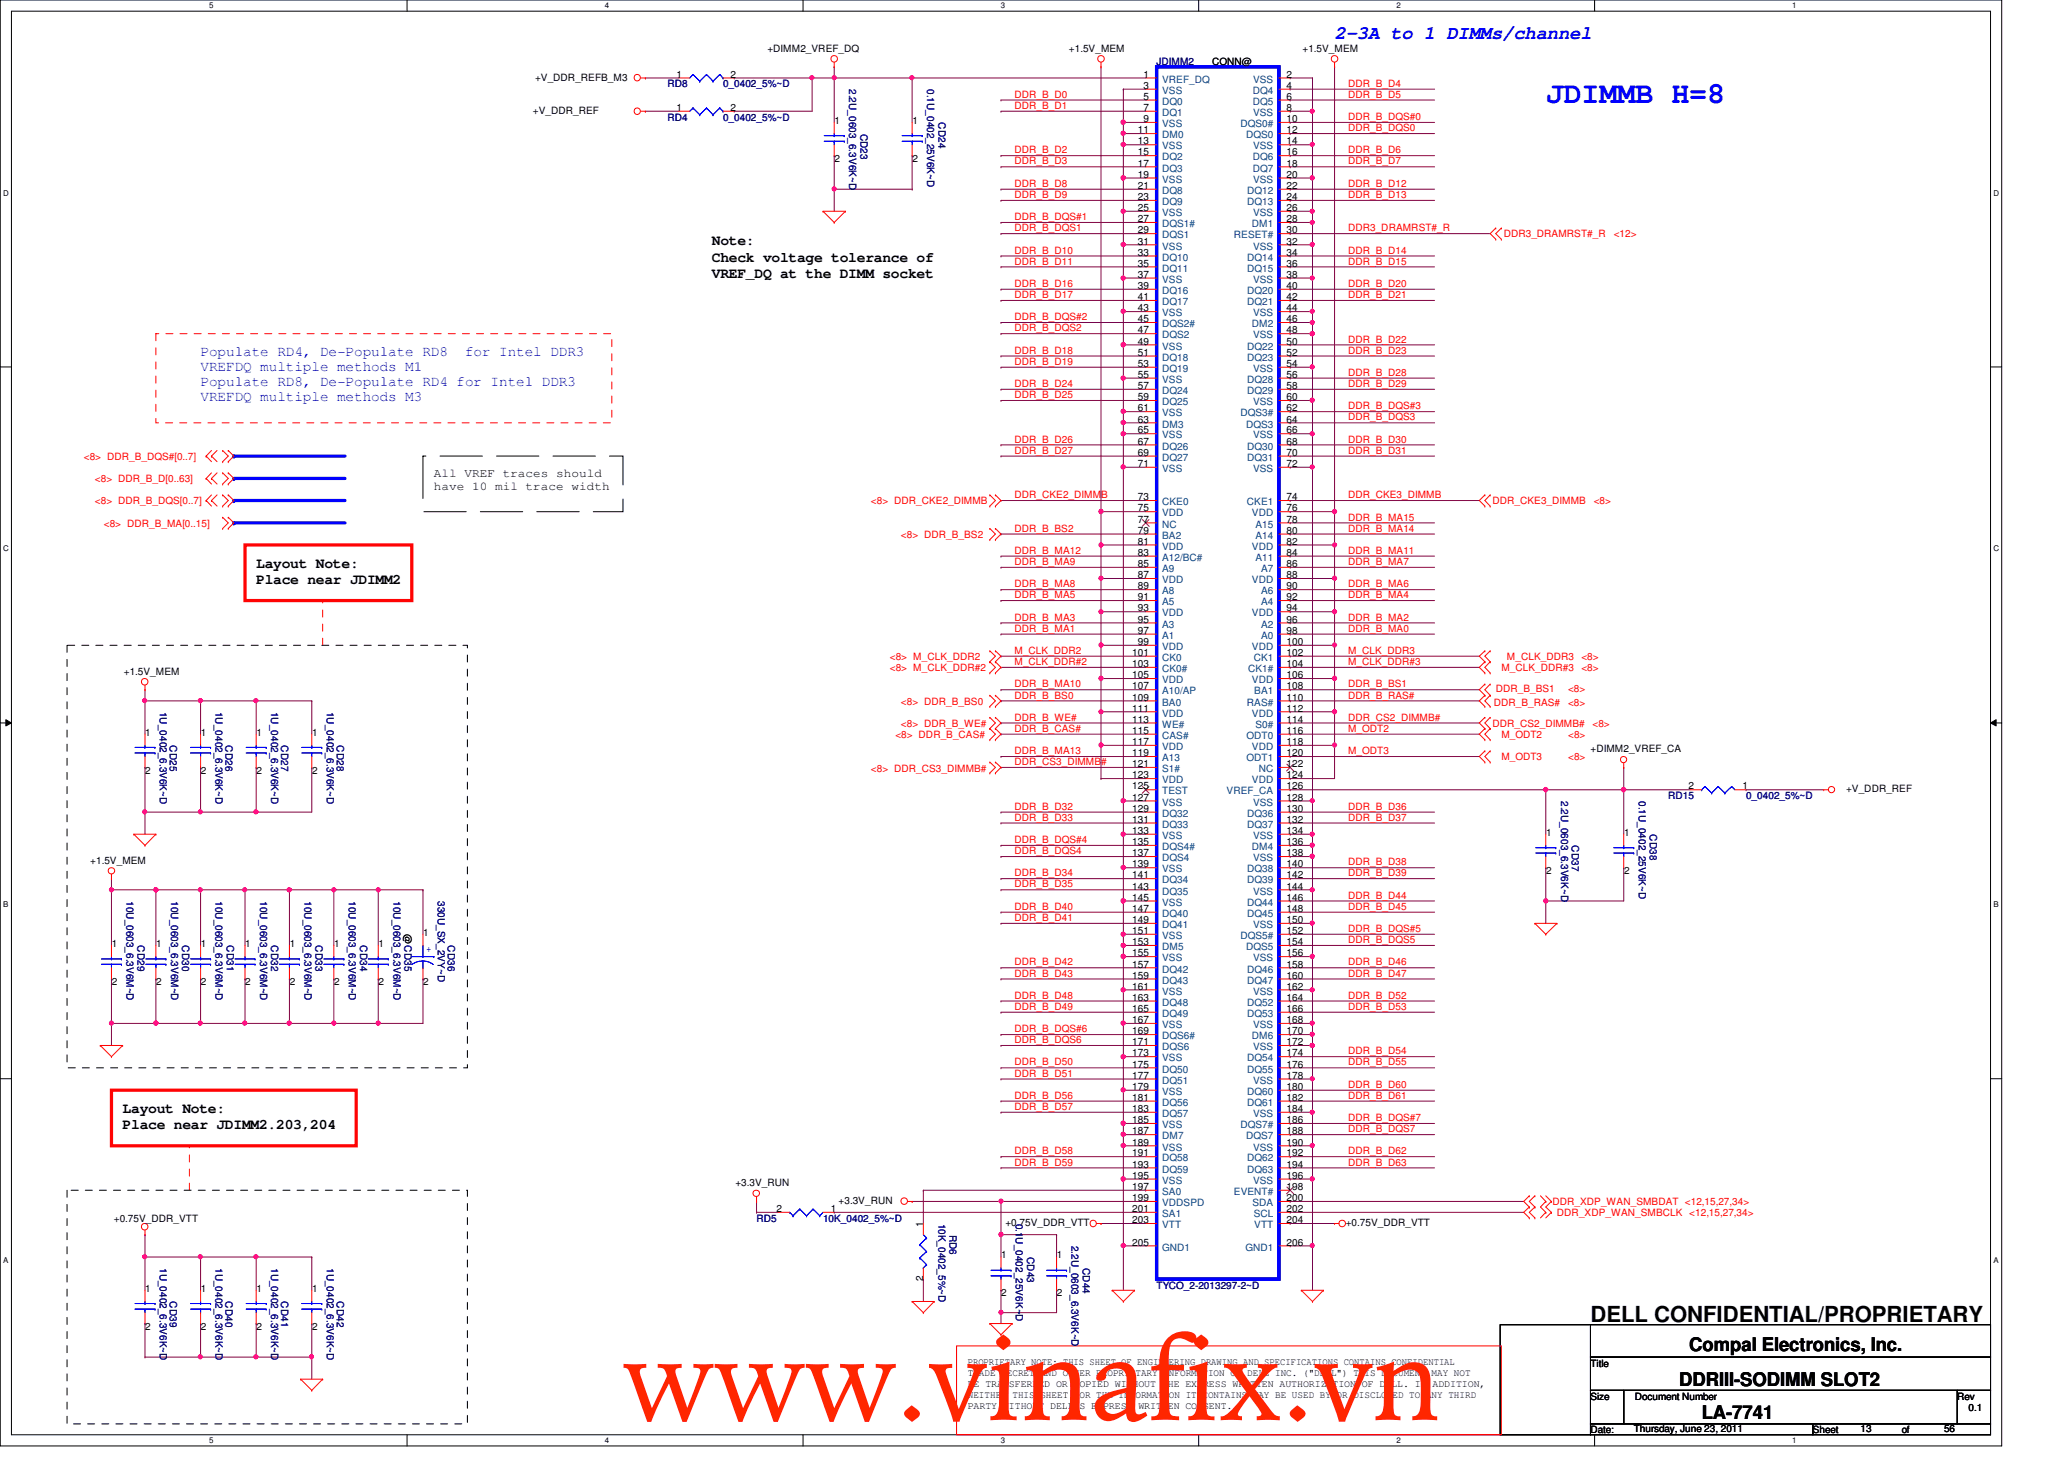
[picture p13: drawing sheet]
<svg xmlns="http://www.w3.org/2000/svg" width="297mm" height="210mm" viewBox="0 0 297 210" stroke-linecap="round" stroke-linejoin="round" font-family="sans-serif">
<defs><g id="words">
<text font-size="16.9" fill="#ff2600" x="89.6" y="204.3">www.vinafix.vn</text>
<text font-size="4.3" fill="#00f" x="222.5" y="14.8">JDIMMB H=8</text>
<text font-size="3.2" x="228.9" y="190.2">DELL CONFIDENTIAL/PROPRIETARY</text>
<text font-size="2.7" fill="#00f" x="192.1" y="5.5">2-3A to 1 DIMMs/channel</text>
<g font-size="2.7">
<text x="243.1" y="194.4">Compal Electronics, Inc.</text>
<text x="241.7" y="199.4">DDRIII-SODIMM SLOT2</text>
<text x="244.9" y="204.2">LA-7741</text>
</g>
<g font-size="2.1">
<text x="102.4" y="35.3">Note:</text>
<text x="102.4" y="37.6">Check voltage tolerance of</text>
<text x="102.4" y="40">VREF_DQ at the DIMM socket</text>
<text x="36.9" y="81.7">Layout Note:</text>
<text x="36.9" y="84">Place near JDIMM2</text>
<text x="17.6" y="160.1">Layout Note:</text>
<text x="17.6" y="162.4">Place near JDIMM2.203,204</text>
</g>
<g font-size="2.1" fill="#00f">
<text x="28.9" y="51.2">Populate RD4, De-Populate RD8</text>
<text x="28.9" y="53.4">VREFDQ multiple methods M1</text>
<text x="66.9" y="51.2">for Intel DDR3</text>
<text x="28.9" y="55.5">Populate RD8, De-Populate RD4 for Intel DDR3</text>
<text x="28.9" y="57.7">VREFDQ multiple methods M3</text>
</g>
<g font-size="1.7">
<text x="62.4" y="68.6">All VREF traces should</text>
<text x="62.4" y="70.5">have 10 mil trace width</text>
</g>
<g font-size="1.4">
<text x="77" y="11.6">+V_DDR_REFB_M3</text>
<text x="97.4" y="11.2">1</text>
<text x="105.2" y="11.2">2</text>
<text x="110.4" y="7.5">+DIMM2_VREF_DQ</text>
<text x="153.8" y="7.5">+1.5V_MEM</text>
<text x="164.5" y="11.2">1</text>
<text x="174.5" y="9.4">CONN@</text>
<text x="185.2" y="11.2">2</text>
<text x="187.4" y="7.5">+1.5V_MEM</text>
<text x="76.7" y="16.4">+V_DDR_REF</text>
<text x="97.4" y="16">1</text>
<text x="105.2" y="16">2</text>
<text x="120.1" y="17.8">1</text>
<text x="131.3" y="17.8">1</text>
<text x="164.5" y="12.8">3</text>
<text x="164.5" y="14.4">5</text>
<text x="164.5" y="16">7</text>
<text x="164.5" y="17.6">9</text>
<text x="185.2" y="12.8">4</text>
<text x="185.2" y="14.4">6</text>
<text x="185.2" y="16">8</text>
<text x="185.2" y="17.6">10</text>
<text x="120.1" y="23.3">2</text>
<text x="131.3" y="23.3">2</text>
<text x="163.7" y="19.2">11</text>
<text x="163.7" y="20.8">13</text>
<text x="163.7" y="22.4">15</text>
<text x="163.7" y="24">17</text>
<text x="185.2" y="19.2">12</text>
<text x="185.2" y="20.8">14</text>
<text x="185.2" y="22.4">16</text>
<text x="185.2" y="24">18</text>
<text x="163.7" y="25.6">19</text>
<text x="163.7" y="27.2">21</text>
<text x="163.7" y="28.8">23</text>
<text x="185.2" y="25.6">20</text>
<text x="185.2" y="27.2">22</text>
<text x="185.2" y="28.8">24</text>
<text x="163.7" y="30.4">25</text>
<text x="163.7" y="32">27</text>
<text x="163.7" y="33.6">29</text>
<text x="163.7" y="35.2">31</text>
<text x="185.2" y="30.4">26</text>
<text x="185.2" y="32">28</text>
<text x="185.2" y="33.6">30</text>
<text x="185.2" y="35.2">32</text>
<text x="163.7" y="36.8">33</text>
<text x="163.7" y="38.4">35</text>
<text x="163.7" y="40">37</text>
<text x="163.7" y="41.6">39</text>
<text x="185.2" y="36.8">34</text>
<text x="185.2" y="38.4">36</text>
<text x="185.2" y="40">38</text>
<text x="185.2" y="41.6">40</text>
<text x="163.7" y="43.2">41</text>
<text x="163.7" y="44.8">43</text>
<text x="163.7" y="46.4">45</text>
<text x="163.7" y="48">47</text>
<text x="185.2" y="43.2">42</text>
<text x="185.2" y="44.8">44</text>
<text x="185.2" y="46.4">46</text>
<text x="185.2" y="48">48</text>
<text x="163.7" y="49.6">49</text>
<text x="163.7" y="51.2">51</text>
<text x="163.7" y="52.8">53</text>
<text x="185.2" y="49.6">50</text>
<text x="185.2" y="51.2">52</text>
<text x="185.2" y="52.8">54</text>
<text x="163.7" y="54.4">55</text>
<text x="163.7" y="56">57</text>
<text x="163.7" y="57.6">59</text>
<text x="163.7" y="59.2">61</text>
<text x="185.2" y="54.4">56</text>
<text x="185.2" y="56">58</text>
<text x="185.2" y="57.6">60</text>
<text x="185.2" y="59.2">62</text>
<text x="163.7" y="60.8">63</text>
<text x="163.7" y="62.4">65</text>
<text x="163.7" y="64">67</text>
<text x="163.7" y="65.6">69</text>
<text x="185.2" y="60.8">64</text>
<text x="185.2" y="62.4">66</text>
<text x="185.2" y="64">68</text>
<text x="185.2" y="65.6">70</text>
<text x="163.7" y="67.2">71</text>
<text x="163.7" y="72">73</text>
<text x="185.2" y="67.2">72</text>
<text x="185.2" y="72">74</text>
<text x="163.7" y="73.6">75</text>
<text x="163.7" y="75.2">77</text>
<text x="163.7" y="76.8">79</text>
<text x="185.2" y="73.6">76</text>
<text x="185.2" y="75.2">78</text>
<text x="185.2" y="76.8">80</text>
<text x="163.7" y="78.4">81</text>
<text x="163.7" y="80">83</text>
<text x="163.7" y="81.6">85</text>
<text x="163.7" y="83.2">87</text>
<text x="185.2" y="78.4">82</text>
<text x="185.2" y="80">84</text>
<text x="185.2" y="81.6">86</text>
<text x="185.2" y="83.2">88</text>
<text x="163.7" y="84.8">89</text>
<text x="163.7" y="86.4">91</text>
<text x="163.7" y="88">93</text>
<text x="163.7" y="89.6">95</text>
<text x="185.2" y="84.8">90</text>
<text x="185.2" y="86.4">92</text>
<text x="185.2" y="88">94</text>
<text x="185.2" y="89.6">96</text>
<text x="162.9" y="94.4">101</text>
<text x="162.9" y="96">103</text>
<text x="163.7" y="91.2">97</text>
<text x="163.7" y="92.8">99</text>
<text x="185.2" y="91.2">98</text>
<text x="185.2" y="92.8">100</text>
<text x="185.2" y="94.4">102</text>
<text x="185.2" y="96">104</text>
<text x="17.8" y="97.1">+1.5V_MEM</text>
<text x="162.9" y="97.6">105</text>
<text x="162.9" y="99.2">107</text>
<text x="162.9" y="100.8">109</text>
<text x="185.2" y="97.6">106</text>
<text x="185.2" y="99.2">108</text>
<text x="185.2" y="100.8">110</text>
<text x="20.9" y="105.8">1</text>
<text x="28.9" y="105.8">1</text>
<text x="36.9" y="105.8">1</text>
<text x="44.9" y="105.8">1</text>
<text x="162.9" y="102.4">111</text>
<text x="162.9" y="104">113</text>
<text x="162.9" y="105.6">115</text>
<text x="162.9" y="107.2">117</text>
<text x="185.2" y="102.4">112</text>
<text x="185.2" y="104">114</text>
<text x="185.2" y="105.6">116</text>
<text x="185.2" y="107.2">118</text>
<text x="20.9" y="111.3">2</text>
<text x="28.9" y="111.3">2</text>
<text x="36.9" y="111.3">2</text>
<text x="44.9" y="111.3">2</text>
<text x="162.9" y="108.8">119</text>
<text x="162.9" y="110.4">121</text>
<text x="162.9" y="112">123</text>
<text x="162.9" y="113.6">125</text>
<text x="185.2" y="108.8">120</text>
<text x="185.2" y="110.4">122</text>
<text x="185.2" y="112">124</text>
<text x="185.2" y="113.6">126</text>
<text x="228.9" y="108.2">+DIMM2_VREF_CA</text>
<text x="243" y="113.6">2</text>
<text x="250.8" y="113.6">1</text>
<text x="162.9" y="115.2">127</text>
<text x="162.9" y="116.8">129</text>
<text x="162.9" y="118.4">131</text>
<text x="162.9" y="120">133</text>
<text x="185.2" y="115.2">128</text>
<text x="185.2" y="116.8">130</text>
<text x="185.2" y="118.4">132</text>
<text x="185.2" y="120">134</text>
<text x="265.7" y="114">+V_DDR_REF</text>
<text x="13" y="124.2">+1.5V_MEM</text>
<text x="162.9" y="121.6">135</text>
<text x="162.9" y="123.2">137</text>
<text x="162.9" y="124.8">139</text>
<text x="185.2" y="121.6">136</text>
<text x="185.2" y="123.2">138</text>
<text x="185.2" y="124.8">140</text>
<text x="222.5" y="120.2">1</text>
<text x="222.5" y="125.7">2</text>
<text x="233.7" y="120.2">1</text>
<text x="233.7" y="125.7">2</text>
<text x="162.9" y="126.4">141</text>
<text x="162.9" y="128">143</text>
<text x="162.9" y="129.6">145</text>
<text x="162.9" y="131.2">147</text>
<text x="185.2" y="126.4">142</text>
<text x="185.2" y="128">144</text>
<text x="185.2" y="129.6">146</text>
<text x="185.2" y="131.2">148</text>
<text x="16.1" y="136.2">1</text>
<text x="22.5" y="136.2">1</text>
<text x="28.9" y="136.2">1</text>
<text x="35.3" y="136.2">1</text>
<text x="41.7" y="136.2">1</text>
<text x="48.1" y="136.2">1</text>
<text x="54.5" y="136.2">1</text>
<text x="58.2" y="134.4" transform="rotate(90 58.2 134.4)">@CD35</text>
<text x="60.9" y="134.6">1</text>
<text x="162.9" y="132.8">149</text>
<text x="162.9" y="134.4">151</text>
<text x="162.9" y="136">153</text>
<text x="162.9" y="137.6">155</text>
<text x="185.2" y="132.8">150</text>
<text x="185.2" y="134.4">152</text>
<text x="185.2" y="136">154</text>
<text x="185.2" y="137.6">156</text>
<text x="16.1" y="141.7">2</text>
<text x="22.5" y="141.7">2</text>
<text x="28.9" y="141.7">2</text>
<text x="35.3" y="141.7">2</text>
<text x="41.7" y="141.7">2</text>
<text x="48.1" y="141.7">2</text>
<text x="54.5" y="141.7">2</text>
<text x="60.9" y="141.7">2</text>
<text x="162.9" y="139.2">157</text>
<text x="162.9" y="140.8">159</text>
<text x="162.9" y="142.4">161</text>
<text x="162.9" y="144">163</text>
<text x="185.2" y="139.2">158</text>
<text x="185.2" y="140.8">160</text>
<text x="185.2" y="142.4">162</text>
<text x="185.2" y="144">164</text>
<text x="162.9" y="145.6">165</text>
<text x="162.9" y="147.2">167</text>
<text x="162.9" y="148.8">169</text>
<text x="185.2" y="145.6">166</text>
<text x="185.2" y="147.2">168</text>
<text x="185.2" y="148.8">170</text>
<text x="162.9" y="150.4">171</text>
<text x="162.9" y="152">173</text>
<text x="162.9" y="153.6">175</text>
<text x="162.9" y="155.2">177</text>
<text x="185.2" y="150.4">172</text>
<text x="185.2" y="152">174</text>
<text x="185.2" y="153.6">176</text>
<text x="185.2" y="155.2">178</text>
<text x="162.9" y="156.8">179</text>
<text x="162.9" y="158.4">181</text>
<text x="162.9" y="160">183</text>
<text x="162.9" y="161.6">185</text>
<text x="185.2" y="156.8">180</text>
<text x="185.2" y="158.4">182</text>
<text x="185.2" y="160">184</text>
<text x="185.2" y="161.6">186</text>
<text x="162.9" y="163.2">187</text>
<text x="162.9" y="164.8">189</text>
<text x="162.9" y="166.4">191</text>
<text x="162.9" y="168">193</text>
<text x="185.2" y="163.2">188</text>
<text x="185.2" y="164.8">190</text>
<text x="185.2" y="166.4">192</text>
<text x="185.2" y="168">194</text>
<text x="105.8" y="170.6">+3.3V_RUN</text>
<text x="120.7" y="173.2">+3.3V_RUN</text>
<text x="162.9" y="169.6">195</text>
<text x="162.9" y="171.2">197</text>
<text x="162.9" y="172.8">199</text>
<text x="185.2" y="169.6">196</text>
<text x="185.2" y="171.2">198</text>
<text x="185.2" y="172.8">200</text>
<text x="16.4" y="175.8">+0.75V_DDR_VTT</text>
<text x="111.8" y="174.4">2</text>
<text x="119.5" y="174.4">1</text>
<text x="132.8" y="176.5" transform="rotate(-90 132.8 176.5)">1</text>
<text x="144.7" y="176.4">+0.75V_DDR_VTT</text>
<text x="162.9" y="174.4">201</text>
<text x="162.9" y="176">203</text>
<text x="162.9" y="179.2">205</text>
<text x="185.2" y="174.4">202</text>
<text x="185.2" y="176">204</text>
<text x="185.2" y="179.2">206</text>
<text x="193.7" y="176.4">+0.75V_DDR_VTT</text>
<text x="20.9" y="185.8">1</text>
<text x="28.9" y="185.8">1</text>
<text x="36.9" y="185.8">1</text>
<text x="44.9" y="185.8">1</text>
<text x="132.8" y="184.3" transform="rotate(-90 132.8 184.3)">2</text>
<text x="144.1" y="181">1</text>
<text x="152.1" y="181">1</text>
<text x="20.9" y="191.3">2</text>
<text x="28.9" y="191.3">2</text>
<text x="36.9" y="191.3">2</text>
<text x="44.9" y="191.3">2</text>
<text x="144.1" y="186.5">2</text>
<text x="152.1" y="186.5">2</text>
<text x="139.3" y="196.4">PROPRIETARY NOTE: THIS SHEET OF ENGINEERING DRAWING AND SPECIFICATIONS CONTAINS CONFIDENTIAL</text>
<text x="139.3" y="198">TRADE SECRET AND OTHER PROPRIETARY INFORMATION OF DELL INC. (&quot;DELL&quot;) THIS DOCUMENT MAY NOT</text>
<text x="228.9" y="196.6">Title</text>
<text x="139.3" y="199.6">BE TRANSFERRED OR COPIED WITHOUT THE EXPRESS WRITTEN AUTHORIZATION OF DELL. IN ADDITION,</text>
<text x="139.3" y="201.1">NEITHER THIS SHEET NOR THE INFORMATION IT CONTAINS WAY BE USED BY OR DISCLOSED TO ANY THIRD</text>
<text x="139.3" y="202.7">PARTY WITHOUT DELL'S EXPRESS WRITTEN CONSENT.</text>
<text x="228.9" y="201.4">Size</text>
<text x="235.3" y="201.4">Document Number</text>
<text x="281.7" y="201.4">Rev</text>
<text x="283.3" y="203">0.1</text>
<text x="228.9" y="206.2">Date:</text>
<text x="235.1" y="206">Thursday, June 23, 2011</text>
<text x="260.9" y="206.2">Sheet</text>
<text x="267.8" y="206">13</text>
<text x="273.7" y="206.2">of</text>
<text x="279.8" y="206">56</text>
</g>
<g font-size="1.4" fill="#000080">
<text x="166.5" y="9.4">JDIMM2</text>
<text x="96.1" y="12.6">RD8</text>
<text x="96.1" y="17.4">RD4</text>
<text x="104.1" y="12.6">0_0402_5%~D</text>
<text x="104.1" y="17.4">0_0402_5%~D</text>
<text x="122.2" y="12.8" transform="rotate(90 122.2 12.8)">2.2U_0603_6.3V6K~D</text>
<text x="133.4" y="12.8" transform="rotate(90 133.4 12.8)">0.1U_0402_25V6K~D</text>
<text x="135" y="17.6" transform="rotate(90 135 17.6)">CD24</text>
<text x="123.8" y="19.2" transform="rotate(90 123.8 19.2)">CD23</text>
<text x="23" y="102.4" transform="rotate(90 23 102.4)">1U_0402_6.3V6K~D</text>
<text x="24.5" y="107.2" transform="rotate(90 24.5 107.2)">CD25</text>
<text x="31" y="102.4" transform="rotate(90 31 102.4)">1U_0402_6.3V6K~D</text>
<text x="32.5" y="107.2" transform="rotate(90 32.5 107.2)">CD26</text>
<text x="39" y="102.4" transform="rotate(90 39 102.4)">1U_0402_6.3V6K~D</text>
<text x="40.5" y="107.2" transform="rotate(90 40.5 107.2)">CD27</text>
<text x="47" y="102.4" transform="rotate(90 47 102.4)">1U_0402_6.3V6K~D</text>
<text x="48.5" y="107.2" transform="rotate(90 48.5 107.2)">CD28</text>
<text x="224.7" y="115.2" transform="rotate(90 224.7 115.2)">2.2U_0603_6.3V6K~D</text>
<text x="235.8" y="115.2" transform="rotate(90 235.8 115.2)">0.1U_0402_25V6K~D</text>
<text x="240.1" y="115">RD15</text>
<text x="251.3" y="115">0_0402_5%~D</text>
<text x="226.2" y="121.6" transform="rotate(90 226.2 121.6)">CD37</text>
<text x="237.4" y="120" transform="rotate(90 237.4 120)">CD38</text>
<text x="18.2" y="129.6" transform="rotate(90 18.2 129.6)">10U_0603_6.3V6M~D</text>
<text x="24.6" y="129.6" transform="rotate(90 24.6 129.6)">10U_0603_6.3V6M~D</text>
<text x="31" y="129.6" transform="rotate(90 31 129.6)">10U_0603_6.3V6M~D</text>
<text x="37.4" y="129.6" transform="rotate(90 37.4 129.6)">10U_0603_6.3V6M~D</text>
<text x="43.8" y="129.6" transform="rotate(90 43.8 129.6)">10U_0603_6.3V6M~D</text>
<text x="50.2" y="129.6" transform="rotate(90 50.2 129.6)">10U_0603_6.3V6M~D</text>
<text x="56.6" y="129.6" transform="rotate(90 56.6 129.6)">10U_0603_6.3V6M~D</text>
<text x="63" y="129.6" transform="rotate(90 63 129.6)">330U_SX_2VY~D</text>
<text x="19.8" y="136" transform="rotate(90 19.8 136)">CD29</text>
<text x="26.2" y="136" transform="rotate(90 26.2 136)">CD30</text>
<text x="32.6" y="136" transform="rotate(90 32.6 136)">CD31</text>
<text x="39" y="136" transform="rotate(90 39 136)">CD32</text>
<text x="45.4" y="136" transform="rotate(90 45.4 136)">CD33</text>
<text x="51.8" y="136" transform="rotate(90 51.8 136)">CD34</text>
<text x="64.5" y="136" transform="rotate(90 64.5 136)">CD36</text>
<text x="108.9" y="175.8">RD5</text>
<text x="118.4" y="175.8">10K_0402_5%~D</text>
<text x="135" y="176" transform="rotate(90 135 176)">10K_0402_5%~D</text>
<text x="136.6" y="177.6" transform="rotate(90 136.6 177.6)">RD6</text>
<text x="146.2" y="176" transform="rotate(90 146.2 176)">0.1U_0402_25V6K~D</text>
<text x="154.2" y="179.2" transform="rotate(90 154.2 179.2)">2.2U_0603_6.3V6K~D</text>
<text x="23" y="182.4" transform="rotate(90 23 182.4)">1U_0402_6.3V6K~D</text>
<text x="31" y="182.4" transform="rotate(90 31 182.4)">1U_0402_6.3V6K~D</text>
<text x="39" y="182.4" transform="rotate(90 39 182.4)">1U_0402_6.3V6K~D</text>
<text x="47" y="182.4" transform="rotate(90 47 182.4)">1U_0402_6.3V6K~D</text>
<text x="147.8" y="180.8" transform="rotate(90 147.8 180.8)">CD43</text>
<text x="155.8" y="182.4" transform="rotate(90 155.8 182.4)">CD44</text>
<text x="166.5" y="185.4">TYCO_2-2013297-2~D</text>
<text x="24.5" y="187.2" transform="rotate(90 24.5 187.2)">CD39</text>
<text x="32.5" y="187.2" transform="rotate(90 32.5 187.2)">CD40</text>
<text x="40.5" y="187.2" transform="rotate(90 40.5 187.2)">CD41</text>
<text x="48.5" y="187.2" transform="rotate(90 48.5 187.2)">CD42</text>
</g>
<g font-size="1.4" fill="#004080">
<text x="167.3" y="11.9">VREF_DQ</text>
<text x="180.3" y="11.9">VSS</text>
<text x="167.3" y="13.5">VSS</text>
<text x="167.3" y="15.1">DQ0</text>
<text x="167.3" y="16.7">DQ1</text>
<text x="180.3" y="13.5">DQ4</text>
<text x="180.3" y="15.1">DQ5</text>
<text x="180.3" y="16.7">VSS</text>
<text x="167.3" y="18.3">VSS</text>
<text x="167.3" y="19.9">DM0</text>
<text x="167.3" y="21.5">VSS</text>
<text x="167.3" y="23.1">DQ2</text>
<text x="178.5" y="18.3">DQS0#</text>
<text x="179.3" y="19.9">DQS0</text>
<text x="180.3" y="23.1">DQ6</text>
<text x="180.3" y="21.5">VSS</text>
<text x="167.3" y="24.7">DQ3</text>
<text x="167.3" y="26.3">VSS</text>
<text x="167.3" y="27.9">DQ8</text>
<text x="167.3" y="29.5">DQ9</text>
<text x="179.5" y="27.9">DQ12</text>
<text x="179.5" y="29.5">DQ13</text>
<text x="180.3" y="24.7">DQ7</text>
<text x="180.3" y="26.3">VSS</text>
<text x="167.3" y="31.1">VSS</text>
<text x="167.3" y="32.7">DQS1#</text>
<text x="167.3" y="34.3">DQS1</text>
<text x="167.3" y="35.9">VSS</text>
<text x="177.6" y="34.3">RESET#</text>
<text x="180.2" y="32.7">DM1</text>
<text x="180.3" y="31.1">VSS</text>
<text x="180.3" y="35.9">VSS</text>
<text x="167.3" y="37.5">DQ10</text>
<text x="167.3" y="39.1">DQ11</text>
<text x="167.3" y="40.7">VSS</text>
<text x="179.5" y="37.5">DQ14</text>
<text x="179.5" y="39.1">DQ15</text>
<text x="180.3" y="40.7">VSS</text>
<text x="167.3" y="42.3">DQ16</text>
<text x="167.3" y="43.9">DQ17</text>
<text x="167.3" y="45.5">VSS</text>
<text x="167.3" y="47.1">DQS2#</text>
<text x="179.5" y="42.3">DQ20</text>
<text x="179.5" y="43.9">DQ21</text>
<text x="180.2" y="47.1">DM2</text>
<text x="180.3" y="45.5">VSS</text>
<text x="167.3" y="48.7">DQS2</text>
<text x="167.3" y="50.3">VSS</text>
<text x="167.3" y="51.9">DQ18</text>
<text x="167.3" y="53.5">DQ19</text>
<text x="179.5" y="50.3">DQ22</text>
<text x="179.5" y="51.9">DQ23</text>
<text x="180.3" y="48.7">VSS</text>
<text x="180.3" y="53.5">VSS</text>
<text x="167.3" y="55.1">VSS</text>
<text x="167.3" y="56.7">DQ24</text>
<text x="167.3" y="58.3">DQ25</text>
<text x="167.3" y="59.9">VSS</text>
<text x="178.5" y="59.9">DQS3#</text>
<text x="179.5" y="55.1">DQ28</text>
<text x="179.5" y="56.7">DQ29</text>
<text x="180.3" y="58.3">VSS</text>
<text x="167.3" y="61.5">DM3</text>
<text x="167.3" y="63.1">VSS</text>
<text x="167.3" y="64.7">DQ26</text>
<text x="179.3" y="61.5">DQS3</text>
<text x="179.5" y="64.7">DQ30</text>
<text x="180.3" y="63.1">VSS</text>
<text x="167.3" y="66.3">DQ27</text>
<text x="167.3" y="67.9">VSS</text>
<text x="179.5" y="66.3">DQ31</text>
<text x="180.3" y="67.9">VSS</text>
<text x="167.3" y="72.7">CKE0</text>
<text x="167.3" y="74.3">VDD</text>
<text x="167.3" y="75.9">NC</text>
<text x="167.3" y="77.5">BA2</text>
<text x="179.4" y="72.7">CKE1</text>
<text x="180.2" y="74.3">VDD</text>
<text x="180.7" y="75.9">A15</text>
<text x="180.7" y="77.5">A14</text>
<text x="167.3" y="79.1">VDD</text>
<text x="167.3" y="80.7">A12/BC#</text>
<text x="167.3" y="82.3">A9</text>
<text x="167.3" y="83.9">VDD</text>
<text x="180.2" y="79.1">VDD</text>
<text x="180.2" y="83.9">VDD</text>
<text x="180.7" y="80.7">A11</text>
<text x="181.5" y="82.3">A7</text>
<text x="167.3" y="85.5">A8</text>
<text x="167.3" y="87.1">A5</text>
<text x="167.3" y="88.7">VDD</text>
<text x="180.2" y="88.7">VDD</text>
<text x="181.5" y="85.5">A6</text>
<text x="181.5" y="87.1">A4</text>
<text x="167.3" y="90.3">A3</text>
<text x="167.3" y="91.9">A1</text>
<text x="167.3" y="93.5">VDD</text>
<text x="167.3" y="95.1">CK0</text>
<text x="180.2" y="93.5">VDD</text>
<text x="180.4" y="95.1">CK1</text>
<text x="181.5" y="90.3">A2</text>
<text x="181.5" y="91.9">A0</text>
<text x="167.3" y="96.7">CK0#</text>
<text x="167.3" y="98.3">VDD</text>
<text x="167.3" y="99.9">A10/AP</text>
<text x="167.3" y="101.5">BA0</text>
<text x="179.4" y="101.5">RAS#</text>
<text x="179.6" y="96.7">CK1#</text>
<text x="180.2" y="98.3">VDD</text>
<text x="180.5" y="99.9">BA1</text>
<text x="167.3" y="103.1">VDD</text>
<text x="167.3" y="104.7">WE#</text>
<text x="167.3" y="106.3">CAS#</text>
<text x="167.3" y="107.9">VDD</text>
<text x="179.4" y="106.3">ODT0</text>
<text x="180.2" y="103.1">VDD</text>
<text x="180.2" y="107.9">VDD</text>
<text x="180.7" y="104.7">S0#</text>
<text x="167.3" y="109.5">A13</text>
<text x="167.3" y="111.1">S1#</text>
<text x="167.3" y="112.7">VDD</text>
<text x="179.4" y="109.5">ODT1</text>
<text x="180.2" y="112.7">VDD</text>
<text x="181.1" y="111.1">NC</text>
<text x="167.3" y="114.3">TEST</text>
<text x="167.3" y="115.9">VSS</text>
<text x="167.3" y="117.5">DQ32</text>
<text x="167.3" y="119.1">DQ33</text>
<text x="176.5" y="114.3">VREF_CA</text>
<text x="179.5" y="117.5">DQ36</text>
<text x="179.5" y="119.1">DQ37</text>
<text x="180.3" y="115.9">VSS</text>
<text x="167.3" y="120.7">VSS</text>
<text x="167.3" y="122.3">DQS4#</text>
<text x="167.3" y="123.9">DQS4</text>
<text x="167.3" y="125.5">VSS</text>
<text x="179.5" y="125.5">DQ38</text>
<text x="180.2" y="122.3">DM4</text>
<text x="180.3" y="120.7">VSS</text>
<text x="180.3" y="123.9">VSS</text>
<text x="167.3" y="127.1">DQ34</text>
<text x="167.3" y="128.7">DQ35</text>
<text x="167.3" y="130.3">VSS</text>
<text x="167.3" y="131.9">DQ40</text>
<text x="179.5" y="127.1">DQ39</text>
<text x="179.5" y="130.3">DQ44</text>
<text x="179.5" y="131.9">DQ45</text>
<text x="180.3" y="128.7">VSS</text>
<text x="167.3" y="133.5">DQ41</text>
<text x="167.3" y="135.1">VSS</text>
<text x="167.3" y="136.7">DM5</text>
<text x="178.5" y="135.1">DQS5#</text>
<text x="179.3" y="136.7">DQS5</text>
<text x="180.3" y="133.5">VSS</text>
<text x="167.3" y="138.3">VSS</text>
<text x="167.3" y="139.9">DQ42</text>
<text x="167.3" y="141.5">DQ43</text>
<text x="167.3" y="143.1">VSS</text>
<text x="179.5" y="139.9">DQ46</text>
<text x="179.5" y="141.5">DQ47</text>
<text x="180.3" y="138.3">VSS</text>
<text x="180.3" y="143.1">VSS</text>
<text x="167.3" y="144.7">DQ48</text>
<text x="167.3" y="146.3">DQ49</text>
<text x="167.3" y="147.9">VSS</text>
<text x="167.3" y="149.5">DQS6#</text>
<text x="179.5" y="144.7">DQ52</text>
<text x="179.5" y="146.3">DQ53</text>
<text x="180.2" y="149.5">DM6</text>
<text x="180.3" y="147.9">VSS</text>
<text x="167.3" y="151.1">DQS6</text>
<text x="167.3" y="152.7">VSS</text>
<text x="167.3" y="154.3">DQ50</text>
<text x="167.3" y="155.9">DQ51</text>
<text x="179.5" y="152.7">DQ54</text>
<text x="179.5" y="154.3">DQ55</text>
<text x="180.3" y="151.1">VSS</text>
<text x="180.3" y="155.9">VSS</text>
<text x="167.3" y="157.5">VSS</text>
<text x="167.3" y="159.1">DQ56</text>
<text x="167.3" y="160.7">DQ57</text>
<text x="179.5" y="157.5">DQ60</text>
<text x="179.5" y="159.1">DQ61</text>
<text x="180.3" y="160.7">VSS</text>
<text x="167.3" y="162.3">VSS</text>
<text x="167.3" y="163.9">DM7</text>
<text x="167.3" y="165.5">VSS</text>
<text x="167.3" y="167.1">DQ58</text>
<text x="178.5" y="162.3">DQS7#</text>
<text x="179.3" y="163.9">DQS7</text>
<text x="179.5" y="167.1">DQ62</text>
<text x="180.3" y="165.5">VSS</text>
<text x="167.3" y="168.7">DQ59</text>
<text x="167.3" y="170.3">VSS</text>
<text x="167.3" y="171.9">SA0</text>
<text x="167.3" y="173.5">VDDSPD</text>
<text x="177.6" y="171.9">EVENT#</text>
<text x="179.5" y="168.7">DQ63</text>
<text x="180.3" y="173.5">SDA</text>
<text x="180.3" y="170.3">VSS</text>
<text x="167.3" y="175.1">SA1</text>
<text x="167.3" y="176.7">VTT</text>
<text x="167.3" y="179.9">GND1</text>
<text x="179.2" y="179.9">GND1</text>
<text x="180.4" y="175.1">SCL</text>
<text x="180.5" y="176.7">VTT</text>
</g>
<g font-size="1.4" fill="#f00">
<text x="146" y="14.1">DDR_B_D0</text>
<text x="146" y="15.7">DDR_B_D1</text>
<text x="194" y="14.1">DDR_B_D5</text>
<text x="194" y="12.5">DDR_B_D4</text>
<text x="194" y="17.3">DDR_B_DQS#0</text>
<text x="146" y="22.1">DDR_B_D2</text>
<text x="146" y="23.7">DDR_B_D3</text>
<text x="194" y="23.7">DDR_B_D7</text>
<text x="194" y="22.1">DDR_B_D6</text>
<text x="194" y="18.9">DDR_B_DQS0</text>
<text x="146" y="26.9">DDR_B_D8</text>
<text x="146" y="28.5">DDR_B_D9</text>
<text x="194" y="26.9">DDR_B_D12</text>
<text x="194" y="28.5">DDR_B_D13</text>
<text x="146" y="33.3">DDR_B_DQS1</text>
<text x="146" y="31.7">DDR_B_DQS#1</text>
<text x="194" y="33.3">DDR3_DRAMRST#_R</text>
<text x="216.4" y="34.2">DDR3_DRAMRST#_R</text>
<text x="232.2" y="34.2">&lt;12&gt;</text>
<text x="146" y="36.5">DDR_B_D10</text>
<text x="146" y="38.1">DDR_B_D11</text>
<text x="146" y="41.3">DDR_B_D16</text>
<text x="194" y="41.3">DDR_B_D20</text>
<text x="194" y="36.5">DDR_B_D14</text>
<text x="194" y="38.1">DDR_B_D15</text>
<text x="146" y="46.1">DDR_B_DQS#2</text>
<text x="146" y="47.7">DDR_B_DQS2</text>
<text x="146" y="42.9">DDR_B_D17</text>
<text x="194" y="42.9">DDR_B_D21</text>
<text x="146" y="52.5">DDR_B_D19</text>
<text x="146" y="50.9">DDR_B_D18</text>
<text x="194" y="49.3">DDR_B_D22</text>
<text x="194" y="50.9">DDR_B_D23</text>
<text x="146" y="55.7">DDR_B_D24</text>
<text x="146" y="57.3">DDR_B_D25</text>
<text x="194" y="58.9">DDR_B_DQS#3</text>
<text x="194" y="54.1">DDR_B_D28</text>
<text x="194" y="55.7">DDR_B_D29</text>
<text x="146" y="65.3">DDR_B_D27</text>
<text x="146" y="63.7">DDR_B_D26</text>
<text x="194" y="60.5">DDR_B_DQS3</text>
<text x="194" y="63.7">DDR_B_D30</text>
<text x="194" y="65.3">DDR_B_D31</text>
<text x="12.1" y="66.2">&lt;8&gt; DDR_B_DQS#[0..7]</text>
<text x="13.7" y="69.4">&lt;8&gt; DDR_B_D[0..63]</text>
<text x="146" y="71.7">DDR_CKE2_DIMMB</text>
<text x="194" y="71.7">DDR_CKE3_DIMMB</text>
<text x="13.7" y="72.6">&lt;8&gt; DDR_B_DQS[0..7]</text>
<text x="14.9" y="75.8">&lt;8&gt; DDR_B_MA[0..15]</text>
<text x="125.3" y="72.6">&lt;8&gt; DDR_CKE2_DIMMB</text>
<text x="129.7" y="77.4">&lt;8&gt; DDR_B_BS2</text>
<text x="146" y="76.5">DDR_B_BS2</text>
<text x="194" y="76.5">DDR_B_MA14</text>
<text x="194" y="74.9">DDR_B_MA15</text>
<text x="214.8" y="72.6">DDR_CKE3_DIMMB</text>
<text x="229.4" y="72.6">&lt;8&gt;</text>
<text x="146" y="79.7">DDR_B_MA12</text>
<text x="146" y="81.3">DDR_B_MA9</text>
<text x="194" y="81.3">DDR_B_MA7</text>
<text x="194" y="79.7">DDR_B_MA11</text>
<text x="146" y="89.3">DDR_B_MA3</text>
<text x="146" y="84.5">DDR_B_MA8</text>
<text x="146" y="86.1">DDR_B_MA5</text>
<text x="194" y="84.5">DDR_B_MA6</text>
<text x="194" y="86.1">DDR_B_MA4</text>
<text x="194" y="89.3">DDR_B_MA2</text>
<text x="128.1" y="95">&lt;8&gt; M_CLK_DDR2</text>
<text x="146" y="90.9">DDR_B_MA1</text>
<text x="146" y="94.1">M_CLK_DDR2</text>
<text x="146" y="95.7">M_CLK_DDR#2</text>
<text x="194" y="94.1">M_CLK_DDR3</text>
<text x="194" y="95.7">M_CLK_DDR#3</text>
<text x="194" y="90.9">DDR_B_MA0</text>
<text x="216.9" y="95">M_CLK_DDR3</text>
<text x="227.6" y="95">&lt;8&gt;</text>
<text x="128.1" y="96.6">&lt;8&gt; M_CLK_DDR#2</text>
<text x="129.7" y="101.4">&lt;8&gt; DDR_B_BS0</text>
<text x="146" y="100.5">DDR_B_BS0</text>
<text x="146" y="98.9">DDR_B_MA10</text>
<text x="194" y="98.9">DDR_B_BS1</text>
<text x="194" y="100.5">DDR_B_RAS#</text>
<text x="215" y="101.5">DDR_B_RAS#</text>
<text x="215.3" y="99.6">DDR_B_BS1</text>
<text x="216.1" y="96.6">M_CLK_DDR#3</text>
<text x="225.7" y="101.5">&lt;8&gt;</text>
<text x="225.7" y="99.6">&lt;8&gt;</text>
<text x="227.6" y="96.6">&lt;8&gt;</text>
<text x="128.9" y="106.2">&lt;8&gt; DDR_B_CAS#</text>
<text x="129.7" y="104.6">&lt;8&gt; DDR_B_WE#</text>
<text x="146" y="103.7">DDR_B_WE#</text>
<text x="146" y="105.3">DDR_B_CAS#</text>
<text x="194" y="105.3">M_ODT2</text>
<text x="194" y="103.7">DDR_CS2_DIMMB#</text>
<text x="214.8" y="104.6">DDR_CS2_DIMMB#</text>
<text x="216.1" y="106.2">M_ODT2</text>
<text x="225.7" y="106.2">&lt;8&gt;</text>
<text x="229.2" y="104.6">&lt;8&gt;</text>
<text x="125.3" y="111">&lt;8&gt; DDR_CS3_DIMMB#</text>
<text x="146" y="110.1">DDR_CS3_DIMMB#</text>
<text x="146" y="108.5">DDR_B_MA13</text>
<text x="194" y="108.5">M_ODT3</text>
<text x="216.1" y="109.4">M_ODT3</text>
<text x="225.7" y="109.4">&lt;8&gt;</text>
<text x="146" y="116.5">DDR_B_D32</text>
<text x="146" y="118.1">DDR_B_D33</text>
<text x="194" y="118.1">DDR_B_D37</text>
<text x="194" y="116.5">DDR_B_D36</text>
<text x="146" y="122.9">DDR_B_DQS4</text>
<text x="146" y="121.3">DDR_B_DQS#4</text>
<text x="194" y="124.5">DDR_B_D38</text>
<text x="146" y="130.9">DDR_B_D40</text>
<text x="146" y="126.1">DDR_B_D34</text>
<text x="146" y="127.7">DDR_B_D35</text>
<text x="194" y="129.3">DDR_B_D44</text>
<text x="194" y="130.9">DDR_B_D45</text>
<text x="194" y="126.1">DDR_B_D39</text>
<text x="146" y="132.5">DDR_B_D41</text>
<text x="194" y="134.1">DDR_B_DQS#5</text>
<text x="194" y="135.7">DDR_B_DQS5</text>
<text x="146" y="140.5">DDR_B_D43</text>
<text x="146" y="143.7">DDR_B_D48</text>
<text x="146" y="138.9">DDR_B_D42</text>
<text x="194" y="143.7">DDR_B_D52</text>
<text x="194" y="138.9">DDR_B_D46</text>
<text x="194" y="140.5">DDR_B_D47</text>
<text x="146" y="145.3">DDR_B_D49</text>
<text x="146" y="148.5">DDR_B_DQS#6</text>
<text x="194" y="145.3">DDR_B_D53</text>
<text x="146" y="150.1">DDR_B_DQS6</text>
<text x="146" y="153.3">DDR_B_D50</text>
<text x="146" y="154.9">DDR_B_D51</text>
<text x="194" y="151.7">DDR_B_D54</text>
<text x="194" y="153.3">DDR_B_D55</text>
<text x="146" y="159.7">DDR_B_D57</text>
<text x="146" y="158.1">DDR_B_D56</text>
<text x="194" y="158.1">DDR_B_D61</text>
<text x="194" y="161.3">DDR_B_DQS#7</text>
<text x="194" y="156.5">DDR_B_D60</text>
<text x="146" y="167.7">DDR_B_D59</text>
<text x="146" y="166.1">DDR_B_D58</text>
<text x="194" y="166.1">DDR_B_D62</text>
<text x="194" y="167.7">DDR_B_D63</text>
<text x="194" y="162.9">DDR_B_DQS7</text>
<text x="223.4" y="173.4">DDR_XDP_WAN_SMBDAT &lt;12,15,27,34&gt;</text>
<text x="224.1" y="175">DDR_XDP_WAN_SMBCLK &lt;12,15,27,34&gt;</text>
</g>
<text font-size="1.4" fill="#00f" x="61.3" y="137">+</text>
<g font-size="1.1">
<text x="30.1" y="1.1">5</text>
<text x="87" y="1.1">4</text>
<text x="144" y="1.1">3</text>
<text x="201" y="1.1">2</text>
<text x="257.9" y="1.1">1</text>
<text x=".5" y="28.2">D</text>
<text x="286.9" y="28.2">D</text>
<text x=".5" y="79.3">C</text>
<text x="286.9" y="79.3">C</text>
<text x=".5" y="130.6">B</text>
<text x="286.9" y="130.6">B</text>
<text x=".5" y="181.7">A</text>
<text x="286.9" y="181.7">A</text>
<text x="30.1" y="207.6">5</text>
<text x="87" y="207.6">4</text>
<text x="144" y="207.6">3</text>
<text x="201" y="207.6">2</text>
<text x="257.9" y="207.6">1</text>
</g>
</g></defs>
<path d="M0 0h288.1v208h-288.1zM1.6 1.6h284.9v204.8h-284.9z" fill="none" stroke="#000" stroke-width=".14"/>
<g fill="#fff">
<path d="M30.1 .2h.6v1.2h-.6z"/>
<path d="M30.1 206.6h.6v1.2h-.6z"/>
</g>
<path d="M58.6 0v1.6M58.6 206.4v1.6" fill="none" stroke="#000" stroke-width=".14"/>
<g fill="#fff">
<path d="M87 .2h.6v1.2h-.6z"/>
<path d="M87 206.6h.6v1.2h-.6z"/>
</g>
<path d="M115.6 0v1.6M115.6 206.4v1.6" fill="none" stroke="#000" stroke-width=".14"/>
<g fill="#fff">
<path d="M144 .2h.6v1.2h-.6z"/>
<path d="M144 206.6h.6v1.2h-.6z"/>
</g>
<path d="M172.5 0v1.6M172.5 206.4v1.6" fill="none" stroke="#000" stroke-width=".14"/>
<g fill="#fff">
<path d="M201 .2h.5v1.2h-.5z"/>
<path d="M201 206.6h.5v1.2h-.5z"/>
</g>
<path d="M229.5 0v1.6M229.5 206.4v1.6" fill="none" stroke="#000" stroke-width=".14"/>
<g fill="#fff">
<path d="M257.9 .2h.6v1.2h-.6z"/>
<path d="M257.9 206.6h.6v1.2h-.6z"/>
<path d="M.5 27.2h.7v1.2h-.7z"/>
<path d="M286.9 27.2h.8v1.2h-.8z"/>
<path d="M.5 78.4h.7v1.1h-.7z"/>
<path d="M286.9 78.4h.8v1.1h-.8z"/>
</g>
<path d="M0 52.8h1.6M286.5 52.8h1.6" fill="none" stroke="#000" stroke-width=".14"/>
<g fill="#fff">
<path d="M.5 129.6h.7v1.2h-.7z"/>
<path d="M286.9 129.6h.7v1.2h-.7z"/>
</g>
<path d="M0 104h1.6M.8 103.5l.8 .5-.8 .4zM286.5 104l.8-.5v.9zM286.5 104h1.6" fill="none" stroke="#000" stroke-width=".14"/>
<path d="M.8 103.5l.8 .5-.8 .4zM286.5 104l.8-.5v.9z" fill="#000"/>
<g fill="#fff">
<path d="M.5 180.8h.7v1.1h-.7z"/>
<path d="M286.9 180.8h.7v1.1h-.7z"/>
</g>
<path d="M0 155.2h1.6M286.5 155.2h1.6" fill="none" stroke="#000" stroke-width=".14"/>
<path d="M33.7 75.2h16" fill="none" stroke="#00f" stroke-width=".47"/>
<circle cx="33.7" cy="75.2" r=".23" fill="#00f"/>
<path d="M33.7 68.8h16" fill="none" stroke="#00f" stroke-width=".47"/>
<circle cx="33.7" cy="68.8" r=".23" fill="#00f"/>
<path d="M33.7 72h16" fill="none" stroke="#00f" stroke-width=".47"/>
<circle cx="33.7" cy="72" r=".23" fill="#00f"/>
<path d="M33.7 65.6h16" fill="none" stroke="#00f" stroke-width=".47"/>
<circle cx="33.7" cy="65.6" r=".23" fill="#00f"/>
<path d="M28.9 100.8h.1M28.9 100.8v4.8M144.1 177.6h.1M144.1 177.6h8" fill="none" stroke="#800040" stroke-width=".14"/>
<circle cx="144" cy="177.6" r=".31" fill="#f0f"/>
<circle cx="144" cy="177.6" r=".31" fill="none" stroke="#f0f" stroke-width=".14"/>
<path d="M188.9 128h.1M188.9 128v4.8" fill="none" stroke="#800040" stroke-width=".14"/>
<circle cx="188.8" cy="128" r=".3" fill="#f0f"/>
<circle cx="188.8" cy="128" r=".3" fill="none" stroke="#f0f" stroke-width=".14"/>
<path d="M188.9 16h.1M188.9 16v4.8M185.7 128h.1M185.7 123.2h.1M185.7 128h3.2M185.7 123.2h3.2M185.7 160h.1M185.7 160h3.2" fill="none" stroke="#800040" stroke-width=".14"/>
<circle cx="188.8" cy="123.2" r=".3" fill="#f0f"/>
<circle cx="188.8" cy="123.2" r=".3" fill="none" stroke="#f0f" stroke-width=".14"/>
<path d="M185.7 35.2h.1M185.7 35.2h3.2M144.1 52.8h.1M144.1 52.8h20.8M185.7 52.8h.1M185.7 49.6h.1M185.7 41.6h.1M185.7 52.8h3.2M185.7 49.6h20.8M185.7 41.6h20.8M185.7 81.6h.1M185.7 81.6h20.8" fill="none" stroke="#800040" stroke-width=".14"/>
<circle cx="188.8" cy="35.2" r=".3" fill="#f0f"/>
<circle cx="188.8" cy="35.2" r=".3" fill="none" stroke="#f0f" stroke-width=".14"/>
<path d="M185.7 20.8h.1M185.7 20.8h3.2" fill="none" stroke="#800040" stroke-width=".14"/>
<circle cx="188.8" cy="20.8" r=".3" fill="#f0f"/>
<circle cx="188.8" cy="20.8" r=".3" fill="none" stroke="#f0f" stroke-width=".14"/>
<g fill="none" stroke="#800040" stroke-width=".14">
<path d="M144.1 27.2h.1M144.1 27.2h20.8M188.9 35.2h.1M188.9 35.2v4.8M144.1 65.6h.1M144.1 65.6h20.8M158.4 73.6h.1M158.4 73.6h6.5M192.1 73.6h.1M192.1 73.6v4.8M158.4 92.8h.1M158.4 92.8h6.5"/>
<path d="M144.1 110.4h.1M144.1 100.8h.1M144.1 110.4h20.8M144.1 100.8h20.8M192.1 102.4h.1M192.1 102.4v4.8M161.7 147.2h.1M161.7 147.2h3.2M131.3 172.8h.1M131.3 172.8h12.8M144.1 168h.1M144.1 168h20.8"/>
<path d="M158.4 176h.1M158.4 176h6.5M185.7 166.4h.1M185.7 166.4h20.8"/>
</g>
<circle cx="192.1" cy="73.6" r=".31" fill="#f0f"/>
<circle cx="192.1" cy="73.6" r=".31" fill="none" stroke="#f0f" stroke-width=".14"/>
<path d="M161.7 35.2h.1M161.7 35.2v4.8" fill="none" stroke="#800040" stroke-width=".14"/>
<circle cx="161.7" cy="35.2" r=".31" fill="#f0f"/>
<circle cx="161.7" cy="35.2" r=".31" fill="none" stroke="#f0f" stroke-width=".14"/>
<path d="M120.1 11.2h11.2M131.3 11.2h.1" fill="none" stroke="#800040" stroke-width=".14"/>
<circle cx="120.1" cy="11.2" r=".3" fill="#f0f"/>
<circle cx="120.1" cy="11.2" r=".3" fill="none" stroke="#f0f" stroke-width=".14"/>
<circle cx="131.2" cy="11.2" r=".3" fill="#f0f"/>
<circle cx="131.2" cy="11.2" r=".3" fill="none" stroke="#f0f" stroke-width=".14"/>
<path d="M185.7 164.8h.1M185.7 164.8h3.2" fill="none" stroke="#800040" stroke-width=".14"/>
<circle cx="188.8" cy="164.8" r=".3" fill="#f0f"/>
<circle cx="188.8" cy="164.8" r=".3" fill="none" stroke="#f0f" stroke-width=".14"/>
<g fill="none" stroke="#800040" stroke-width=".14">
<path d="M185.7 33.6h.1M185.7 32h.1M185.7 33.6h28.8M185.7 32h3.2M144.1 46.4h.1M144.1 46.4h20.8M161.7 59.2h.1M161.7 59.2h3.2M144.1 76.8h.1M144.1 76.8h20.8M185.7 76.8h.1M185.7 76.8h20.8"/>
<path d="M185.7 83.2h.1M185.7 83.2h6.4M185.7 105.6h.1M185.7 105.6h27.2M144.1 123.2h.1M144.1 123.2h20.8M144.1 150.4h.1M144.1 140.8h.1M144.1 150.4h20.8M144.1 140.8h20.8M185.7 144h.1M185.7 142.4h.1"/>
<path d="M185.7 144h20.8M185.7 142.4h3.2M144.1 160h.1M144.1 160h20.8"/>
</g>
<circle cx="188.8" cy="32" r=".3" fill="#f0f"/>
<circle cx="188.8" cy="32" r=".3" fill="none" stroke="#f0f" stroke-width=".14"/>
<path d="M120.1 22.4h.1M120.1 22.4v4.8M161.7 20.8h.1M161.7 20.8h3.2M36.9 100.8h.1M36.9 100.8h8" fill="none" stroke="#800040" stroke-width=".14"/>
<circle cx="36.8" cy="100.8" r=".3" fill="#f0f"/>
<circle cx="36.8" cy="100.8" r=".3" fill="none" stroke="#f0f" stroke-width=".14"/>
<path d="M192.1 107.2h.1M192.1 107.2v4.8" fill="none" stroke="#800040" stroke-width=".14"/>
<circle cx="192.1" cy="107.2" r=".3" fill="#f0f"/>
<circle cx="192.1" cy="107.2" r=".3" fill="none" stroke="#f0f" stroke-width=".14"/>
<path d="M188.9 132.8h.1M188.9 132.8v4.8M188.9 148.8h.1M188.9 148.8v1.6" fill="none" stroke="#800040" stroke-width=".14"/>
<circle cx="188.8" cy="132.8" r=".3" fill="#f0f"/>
<circle cx="188.8" cy="132.8" r=".3" fill="none" stroke="#f0f" stroke-width=".14"/>
<g fill="none" stroke="#800040" stroke-width=".14">
<path d="M120.1 27.2h11.2M131.3 27.2h.1M144.1 56h.1M144.1 56h20.8M185.7 51.2h.1M185.7 43.2h.1M185.7 51.2h20.8M185.7 43.2h20.8M161.7 62.4h.1M161.7 62.4h3.2M144.1 89.6h.1M144.1 89.6h20.8"/>
<path d="M185.7 84.8h.1M185.7 84.8h20.8M192.1 83.2h.1M192.1 83.2v4.8M185.7 118.4h.1M185.7 116.8h.1M185.7 118.4h20.8M185.7 116.8h20.8M144.1 132.8h.1M144.1 132.8h20.8M161.7 124.8h.1M161.7 124.8h3.2"/>
<path d="M185.7 137.6h.1M185.7 137.6h3.2M185.7 172.8h.1M185.7 172.8h33.6M144.1 185.6h.1M144.1 185.6v3.2"/>
</g>
<circle cx="192.1" cy="83.2" r=".3" fill="#f0f"/>
<circle cx="192.1" cy="83.2" r=".3" fill="none" stroke="#f0f" stroke-width=".14"/>
<path d="M161.7 163.2h.1M161.7 163.2v1.6" fill="none" stroke="#800040" stroke-width=".14"/>
<circle cx="161.7" cy="163.2" r=".31" fill="#f0f"/>
<circle cx="161.7" cy="163.2" r=".31" fill="none" stroke="#f0f" stroke-width=".14"/>
<path d="M161.7 137.6h.1M161.7 137.6v4.8" fill="none" stroke="#800040" stroke-width=".14"/>
<circle cx="161.6" cy="137.6" r=".32" fill="#f0f"/>
<circle cx="161.6" cy="137.6" r=".32" fill="none" stroke="#f0f" stroke-width=".14"/>
<path d="M161.7 49.6h.1M161.7 49.6v4.8" fill="none" stroke="#800040" stroke-width=".14"/>
<circle cx="161.6" cy="49.6" r=".32" fill="#f0f"/>
<circle cx="161.6" cy="49.6" r=".32" fill="none" stroke="#f0f" stroke-width=".14"/>
<path d="M131.3 11.2h.1M131.3 11.2v6.4M161.7 19.2h.1M161.7 19.2v1.6M185.7 169.6h.1M185.7 169.6h3.2" fill="none" stroke="#800040" stroke-width=".14"/>
<circle cx="188.8" cy="169.6" r=".31" fill="#f0f"/>
<circle cx="188.8" cy="169.6" r=".31" fill="none" stroke="#f0f" stroke-width=".14"/>
<path d="M185.7 59.2h.1M185.7 57.6h.1M185.7 48h.1M185.7 59.2h20.8M185.7 57.6h3.2M185.7 48h3.2M185.7 129.6h.1M185.7 129.6h20.8M185.7 155.2h.1M185.7 155.2h3.2M185.7 168h.1M185.7 168h20.8" fill="none" stroke="#800040" stroke-width=".14"/>
<circle cx="188.8" cy="48" r=".3" fill="#f0f"/>
<circle cx="188.8" cy="48" r=".3" fill="none" stroke="#f0f" stroke-width=".14"/>
<path d="M185.7 16h.1M185.7 16h3.2M144.1 72h.1M144.1 72h20.8M161.7 115.2h.1M161.7 115.2h3.2M144.1 131.2h.1M144.1 131.2h20.8" fill="none" stroke="#800040" stroke-width=".14"/>
<circle cx="188.8" cy="16" r=".3" fill="#f0f"/>
<circle cx="188.8" cy="16" r=".3" fill="none" stroke="#f0f" stroke-width=".14"/>
<path d="M185.7 14.4h.1M185.7 14.4h20.8M144.1 33.6h.1M144.1 28.8h.1M144.1 33.6h20.8M144.1 28.8h20.8M188.9 46.4h.1M188.9 46.4v1.6M192.1 88h.1M192.1 88v4.8M161.7 129.6h.1M161.7 129.6v4.8" fill="none" stroke="#800040" stroke-width=".14"/>
<circle cx="161.6" cy="129.6" r=".32" fill="#f0f"/>
<circle cx="161.6" cy="129.6" r=".32" fill="none" stroke="#f0f" stroke-width=".14"/>
<path d="M161.7 60.8h.1M161.7 60.8v1.6" fill="none" stroke="#800040" stroke-width=".14"/>
<circle cx="161.7" cy="60.8" r=".31" fill="#f0f"/>
<circle cx="161.7" cy="60.8" r=".31" fill="none" stroke="#f0f" stroke-width=".14"/>
<path d="M161.7 25.6h.1M161.7 25.6v4.8" fill="none" stroke="#800040" stroke-width=".14"/>
<circle cx="161.6" cy="25.6" r=".32" fill="#f0f"/>
<circle cx="161.6" cy="25.6" r=".32" fill="none" stroke="#f0f" stroke-width=".14"/>
<path d="M120.1 27.2h.1M120.1 27.2v3.2" fill="none" stroke="#800040" stroke-width=".14"/>
<circle cx="120.1" cy="27.2" r=".3" fill="#f0f"/>
<circle cx="120.1" cy="27.2" r=".3" fill="none" stroke="#f0f" stroke-width=".14"/>
<g fill="none" stroke="#800040" stroke-width=".14">
<path d="M158.4 9.6h.1M158.4 9.6v64M185.7 36.8h.1M185.7 36.8h20.8M185.7 72h.1M185.7 72h27.2M158.4 97.6h.1M158.4 97.6h6.5M20.9 110.4h.1M20.9 110.4v6.4M28.9 110.4h.1M28.9 110.4v6.4"/>
<path d="M158.4 112h.1M158.4 112h6.5M185.7 139.2h.1M185.7 120h.1M185.7 139.2h20.8M185.7 120h3.2M144.1 153.6h.1M144.1 144h.1M144.1 153.6h20.8M144.1 144h20.8M161.7 152h.1M161.7 152h3.2"/>
<path d="M185.7 152h.1M185.7 145.6h.1M185.7 152h20.8M185.7 145.6h20.8M161.7 163.2h.1M161.7 163.2h3.2M144.1 188.8h.1M144.1 188.8v1.6"/>
</g>
<circle cx="144.1" cy="188.8" r=".3" fill="#f0f"/>
<circle cx="144.1" cy="188.8" r=".3" fill="none" stroke="#f0f" stroke-width=".14"/>
<path d="M158.4 73.6h.1M158.4 73.6v4.8" fill="none" stroke="#800040" stroke-width=".14"/>
<circle cx="158.4" cy="73.6" r=".31" fill="#f0f"/>
<circle cx="158.4" cy="73.6" r=".31" fill="none" stroke="#f0f" stroke-width=".14"/>
<path d="M158.4 97.6h.1M158.4 97.6v4.8" fill="none" stroke="#800040" stroke-width=".14"/>
<circle cx="158.4" cy="97.6" r=".31" fill="#f0f"/>
<circle cx="158.4" cy="97.6" r=".31" fill="none" stroke="#f0f" stroke-width=".14"/>
<path d="M161.7 152h.1M161.7 152v4.8" fill="none" stroke="#800040" stroke-width=".14"/>
<circle cx="161.7" cy="152" r=".31" fill="#f0f"/>
<circle cx="161.7" cy="152" r=".31" fill="none" stroke="#f0f" stroke-width=".14"/>
<path d="M161.7 120h.1M161.7 120v4.8" fill="none" stroke="#800040" stroke-width=".14"/>
<circle cx="161.7" cy="120" r=".31" fill="#f0f"/>
<circle cx="161.7" cy="120" r=".31" fill="none" stroke="#f0f" stroke-width=".14"/>
<path d="M188.9 179.2h.1M188.9 179.2v6.4" fill="none" stroke="#800040" stroke-width=".14"/>
<circle cx="188.8" cy="179.2" r=".3" fill="#f0f"/>
<circle cx="188.8" cy="179.2" r=".3" fill="none" stroke="#f0f" stroke-width=".14"/>
<path d="M185.7 78.4h.1M185.7 78.4h6.4M185.7 86.4h.1M185.7 86.4h20.8M185.7 158.4h.1M185.7 158.4h20.8" fill="none" stroke="#800040" stroke-width=".14"/>
<circle cx="192.1" cy="78.4" r=".3" fill="#f0f"/>
<circle cx="192.1" cy="78.4" r=".3" fill="none" stroke="#f0f" stroke-width=".14"/>
<path d="M185.7 46.4h.1M185.7 46.4h3.2" fill="none" stroke="#800040" stroke-width=".14"/>
<circle cx="188.8" cy="46.4" r=".3" fill="#f0f"/>
<circle cx="188.8" cy="46.4" r=".3" fill="none" stroke="#f0f" stroke-width=".14"/>
<path d="M185.7 25.6h.1M185.7 25.6h3.2M161.7 49.6h.1M161.7 49.6h3.2M144.1 91.2h.1M144.1 91.2h20.8M161.7 137.6h.1M161.7 137.6h3.2" fill="none" stroke="#800040" stroke-width=".14"/>
<circle cx="188.8" cy="25.6" r=".31" fill="#f0f"/>
<circle cx="188.8" cy="25.6" r=".31" fill="none" stroke="#f0f" stroke-width=".14"/>
<path d="M188.9 123.2h.1M188.9 123.2v4.8" fill="none" stroke="#800040" stroke-width=".14"/>
<circle cx="188.8" cy="123.2" r=".3" fill="#f0f"/>
<circle cx="188.8" cy="123.2" r=".3" fill="none" stroke="#f0f" stroke-width=".14"/>
<path d="M188.9 52.8h.1M188.9 52.8v4.8" fill="none" stroke="#800040" stroke-width=".14"/>
<circle cx="188.8" cy="52.8" r=".3" fill="#f0f"/>
<circle cx="188.8" cy="52.8" r=".3" fill="none" stroke="#f0f" stroke-width=".14"/>
<path d="M161.7 156.8h.1M161.7 156.8v4.8" fill="none" stroke="#800040" stroke-width=".14"/>
<circle cx="161.7" cy="156.8" r=".31" fill="#f0f"/>
<circle cx="161.7" cy="156.8" r=".31" fill="none" stroke="#f0f" stroke-width=".14"/>
<path d="M161.7 67.2h.1M161.7 67.2v48" fill="none" stroke="#800040" stroke-width=".14"/>
<circle cx="161.7" cy="67.2" r=".31" fill="#f0f"/>
<circle cx="161.7" cy="67.2" r=".31" fill="none" stroke="#f0f" stroke-width=".14"/>
<g fill="none" stroke="#800040" stroke-width=".14">
<path d="M185.7 73.6h.1M185.7 60.8h.1M185.7 73.6h6.4M185.7 60.8h20.8M185.7 99.2h.1M185.7 99.2h27.2M185.7 115.2h.1M185.7 115.2h3.2M185.7 131.2h.1M185.7 124.8h.1M185.7 131.2h20.8M185.7 124.8h20.8"/>
<path d="M144.1 177.6h.1M144.1 172.8h.1M144.1 177.6v3.2M144.1 172.8h20.8"/>
</g>
<circle cx="144.1" cy="172.8" r=".3" fill="#f0f"/>
<circle cx="144.1" cy="172.8" r=".3" fill="none" stroke="#f0f" stroke-width=".14"/>
<g fill="none" stroke="#800040" stroke-width=".14">
<path d="M144.1 36.8h.1M144.1 32h.1M144.1 36.8h20.8M144.1 32h20.8M185.7 24h.1M185.7 22.4h.1M185.7 24h20.8M185.7 22.4h20.8M161.7 67.2h.1M161.7 67.2h3.2M158.4 88h.1M158.4 88v4.8"/>
<path d="M144.1 104h.1M144.1 104h20.8"/>
</g>
<circle cx="158.5" cy="88" r=".3" fill="#f0f"/>
<circle cx="158.5" cy="88" r=".3" fill="none" stroke="#f0f" stroke-width=".14"/>
<g fill="none" stroke="#800040" stroke-width=".14">
<path d="M185.7 40h.1M185.7 40h3.2M144.1 80h.1M144.1 80h20.8M185.7 108.8h.1M185.7 108.8h27.2M161.7 120h.1M161.7 120h3.2M144.1 145.6h.1M144.1 145.6h20.8M185.7 153.6h.1M185.7 140.8h.1"/>
<path d="M185.7 153.6h20.8M185.7 140.8h20.8M161.7 161.6h.1M161.7 161.6h3.2M185.7 174.4h.1M185.7 174.4h33.6"/>
</g>
<circle cx="188.8" cy="40" r=".3" fill="#f0f"/>
<circle cx="188.8" cy="40" r=".3" fill="none" stroke="#f0f" stroke-width=".14"/>
<path d="M144.1 14.4h.1M144.1 14.4h20.8M144.1 22.4h.1M144.1 22.4h20.8M161.7 35.2h.1M161.7 35.2h3.2M185.7 38.4h.1M185.7 38.4h20.8M188.9 155.2h.1M188.9 155.2v4.8M185.7 176h.1M185.7 176h6.4" fill="none" stroke="#800040" stroke-width=".14"/>
<circle cx="188.8" cy="155.2" r=".3" fill="#f0f"/>
<circle cx="188.8" cy="155.2" r=".3" fill="none" stroke="#f0f" stroke-width=".14"/>
<path d="M161.7 142.4h.1M161.7 142.4v4.8" fill="none" stroke="#800040" stroke-width=".14"/>
<circle cx="161.7" cy="142.4" r=".31" fill="#f0f"/>
<circle cx="161.7" cy="142.4" r=".31" fill="none" stroke="#f0f" stroke-width=".14"/>
<path d="M161.7 40h.1M161.7 40v4.8" fill="none" stroke="#800040" stroke-width=".14"/>
<circle cx="161.7" cy="40" r=".31" fill="#f0f"/>
<circle cx="161.7" cy="40" r=".31" fill="none" stroke="#f0f" stroke-width=".14"/>
<g fill="none" stroke="#800040" stroke-width=".14">
<path d="M185.7 30.4h.1M185.7 30.4h3.2M144.1 48h.1M144.1 48h20.8M185.7 54.4h.1M185.7 54.4h20.8M185.7 94.4h.1M185.7 94.4h27.2M185.7 112h.1M185.7 107.2h.1M185.7 112h6.4M185.7 107.2h6.4"/>
<path d="M161.7 156.8h.1M161.7 156.8h3.2"/>
</g>
<circle cx="188.8" cy="30.4" r=".3" fill="#f0f"/>
<circle cx="188.8" cy="30.4" r=".3" fill="none" stroke="#f0f" stroke-width=".14"/>
<path d="M185.7 12.8h.1M185.7 12.8h20.8M44.9 110.4h.1M44.9 110.4v6.4M158.4 102.4h.1M158.4 102.4v4.8M132.9 184h.1M132.9 184v3.2M144.1 188.8h.1M144.1 188.8h8" fill="none" stroke="#800040" stroke-width=".14"/>
<circle cx="158.5" cy="102.4" r=".3" fill="#f0f"/>
<circle cx="158.5" cy="102.4" r=".3" fill="none" stroke="#f0f" stroke-width=".14"/>
<path d="M185.7 88h.1M185.7 88h6.4M185.7 100.8h.1M185.7 100.8h27.2M185.7 132.8h.1M185.7 132.8h3.2M120.1 174.4h.1M120.1 174.4h44.8" fill="none" stroke="#800040" stroke-width=".14"/>
<circle cx="192.1" cy="88" r=".3" fill="#f0f"/>
<circle cx="192.1" cy="88" r=".3" fill="none" stroke="#f0f" stroke-width=".14"/>
<g fill="none" stroke="#800040" stroke-width=".14">
<path d="M120.1 11.2h.1M120.1 11.2v6.4M144.1 38.4h.1M144.1 38.4h20.8M161.7 54.4h.1M161.7 54.4h3.2M188.9 67.2h.1M188.9 67.2v48M20.9 116.8h.1M20.9 116.8v3.2M36.9 100.8h.1M36.9 100.8v4.8"/>
<path d="M144.1 116.8h.1M144.1 105.6h.1M144.1 116.8h20.8M144.1 105.6h20.8M144.1 126.4h.1M144.1 126.4h20.8M161.7 136h.1M161.7 129.6h.1M161.7 136h3.2M161.7 129.6h3.2"/>
</g>
<circle cx="188.8" cy="67.2" r=".3" fill="#f0f"/>
<circle cx="188.8" cy="67.2" r=".3" fill="none" stroke="#f0f" stroke-width=".14"/>
<path d="M192.1 9.6h.1M192.1 9.6v64M188.9 40h.1M188.9 40v4.8M185.7 148.8h.1M185.7 148.8h3.2M108.9 172.8h.1M108.9 172.8v1.6" fill="none" stroke="#800040" stroke-width=".14"/>
<circle cx="188.8" cy="148.8" r=".3" fill="#f0f"/>
<circle cx="188.8" cy="148.8" r=".3" fill="none" stroke="#f0f" stroke-width=".14"/>
<path d="M185.7 102.4h.1M185.7 102.4h6.4" fill="none" stroke="#800040" stroke-width=".14"/>
<circle cx="192.1" cy="102.4" r=".3" fill="#f0f"/>
<circle cx="192.1" cy="102.4" r=".3" fill="none" stroke="#f0f" stroke-width=".14"/>
<g fill="none" stroke="#800040" stroke-width=".14">
<path d="M144.1 16h.1M144.1 16h20.8M161.7 12.8h.1M161.7 12.8h3.2M144.1 57.6h.1M144.1 57.6h20.8M144.1 84.8h.1M144.1 84.8h20.8M158.4 83.2h.1M158.4 83.2v4.8M185.7 97.6h.1M185.7 97.6h6.4"/>
<path d="M20.9 100.8h.1M20.9 100.8v4.8M158.4 107.2h.1M158.4 107.2h6.5M144.1 148.8h.1M144.1 148.8h20.8M161.7 142.4h.1M161.7 142.4h3.2"/>
</g>
<circle cx="158.5" cy="83.2" r=".3" fill="#f0f"/>
<circle cx="158.5" cy="83.2" r=".3" fill="none" stroke="#f0f" stroke-width=".14"/>
<path d="M192.1 78.4h.1M192.1 78.4v4.8M192.1 97.6h.1M192.1 97.6v4.8" fill="none" stroke="#800040" stroke-width=".14"/>
<circle cx="192.1" cy="97.6" r=".31" fill="#f0f"/>
<circle cx="192.1" cy="97.6" r=".31" fill="none" stroke="#f0f" stroke-width=".14"/>
<path d="M188.9 62.4h.1M188.9 62.4v4.8" fill="none" stroke="#800040" stroke-width=".14"/>
<circle cx="188.8" cy="62.4" r=".3" fill="#f0f"/>
<circle cx="188.8" cy="62.4" r=".3" fill="none" stroke="#f0f" stroke-width=".14"/>
<path d="M161.7 44.8h.1M161.7 44.8v4.8" fill="none" stroke="#800040" stroke-width=".14"/>
<circle cx="161.7" cy="44.8" r=".31" fill="#f0f"/>
<circle cx="161.7" cy="44.8" r=".31" fill="none" stroke="#f0f" stroke-width=".14"/>
<path d="M161.7 30.4h.1M161.7 30.4v4.8" fill="none" stroke="#800040" stroke-width=".14"/>
<circle cx="161.7" cy="30.4" r=".31" fill="#f0f"/>
<circle cx="161.7" cy="30.4" r=".31" fill="none" stroke="#f0f" stroke-width=".14"/>
<path d="M161.7 12.8h.1M161.7 12.8v4.8M185.7 150.4h.1M185.7 150.4h3.2M185.7 163.2h.1M185.7 161.6h.1M185.7 163.2h20.8M185.7 161.6h20.8" fill="none" stroke="#800040" stroke-width=".14"/>
<circle cx="188.8" cy="150.4" r=".3" fill="#f0f"/>
<circle cx="188.8" cy="150.4" r=".3" fill="none" stroke="#f0f" stroke-width=".14"/>
<path d="M185.7 147.2h.1M185.7 147.2h3.2" fill="none" stroke="#800040" stroke-width=".14"/>
<circle cx="188.8" cy="147.2" r=".3" fill="#f0f"/>
<circle cx="188.8" cy="147.2" r=".3" fill="none" stroke="#f0f" stroke-width=".14"/>
<path d="M185.7 96h.1M185.7 92.8h.1M185.7 96h27.2M185.7 92.8h6.4" fill="none" stroke="#800040" stroke-width=".14"/>
<circle cx="192.1" cy="92.8" r=".3" fill="#f0f"/>
<circle cx="192.1" cy="92.8" r=".3" fill="none" stroke="#f0f" stroke-width=".14"/>
<g fill="none" stroke="#800040" stroke-width=".14">
<path d="M161.7 25.6h.1M161.7 25.6h3.2M161.7 40h.1M161.7 40h3.2M185.7 56h.1M185.7 56h20.8M161.7 60.8h.1M161.7 60.8h3.2M185.7 75.2h.1M185.7 75.2h20.8M158.4 92.8h.1M158.4 92.8v4.8"/>
<path d="M185.7 89.6h.1M185.7 89.6h20.8M36.9 110.4h.1M36.9 110.4v6.4M132.9 171.2h.1M132.9 171.2v4.8M161.7 164.8h.1M161.7 164.8h3.2"/>
</g>
<circle cx="158.5" cy="92.8" r=".3" fill="#f0f"/>
<circle cx="158.5" cy="92.8" r=".3" fill="none" stroke="#f0f" stroke-width=".14"/>
<path d="M188.9 48h.1M188.9 48v4.8" fill="none" stroke="#800040" stroke-width=".14"/>
<circle cx="188.8" cy="48" r=".3" fill="#f0f"/>
<circle cx="188.8" cy="48" r=".3" fill="none" stroke="#f0f" stroke-width=".14"/>
<path d="M161.7 124.8h.1M161.7 124.8v4.8" fill="none" stroke="#800040" stroke-width=".14"/>
<circle cx="161.7" cy="124.8" r=".31" fill="#f0f"/>
<circle cx="161.7" cy="124.8" r=".31" fill="none" stroke="#f0f" stroke-width=".14"/>
<path d="M161.7 54.4h.1M161.7 54.4v4.8" fill="none" stroke="#800040" stroke-width=".14"/>
<circle cx="161.7" cy="54.4" r=".31" fill="#f0f"/>
<circle cx="161.7" cy="54.4" r=".31" fill="none" stroke="#f0f" stroke-width=".14"/>
<path d="M161.7 20.8h.1M161.7 20.8v4.8" fill="none" stroke="#800040" stroke-width=".14"/>
<circle cx="161.7" cy="20.8" r=".31" fill="#f0f"/>
<circle cx="161.7" cy="20.8" r=".31" fill="none" stroke="#f0f" stroke-width=".14"/>
<path d="M185.7 134.4h.1M185.7 121.6h.1M185.7 134.4h20.8M185.7 121.6h3.2M152.1 185.6h.1M152.1 185.6v3.2" fill="none" stroke="#800040" stroke-width=".14"/>
<circle cx="188.8" cy="121.6" r=".31" fill="#f0f"/>
<circle cx="188.8" cy="121.6" r=".31" fill="none" stroke="#f0f" stroke-width=".14"/>
<g fill="none" stroke="#800040" stroke-width=".14">
<path d="M185.7 17.6h.1M185.7 17.6h20.8M185.7 27.2h.1M185.7 27.2h20.8M144.1 41.6h.1M144.1 41.6h20.8M185.7 64h.1M185.7 62.4h.1M185.7 64h20.8M185.7 62.4h3.2M144.1 94.4h.1M144.1 94.4h20.8"/>
<path d="M185.7 80h.1M185.7 80h20.8M144.1 118.4h.1M144.1 118.4h20.8M158.4 102.4h.1M158.4 107.2h.1M158.4 102.4h6.5M158.4 107.2v4.8M144.1 128h.1M144.1 128h20.8M144.1 155.2h.1M144.1 155.2h20.8"/>
</g>
<circle cx="158.5" cy="107.2" r=".3" fill="#f0f"/>
<circle cx="158.5" cy="107.2" r=".3" fill="none" stroke="#f0f" stroke-width=".14"/>
<path d="M188.9 32h.1M188.9 25.6h.1M188.9 25.6v4.8M188.9 32v3.2M161.7 136h.1M161.7 136v1.6" fill="none" stroke="#800040" stroke-width=".14"/>
<circle cx="161.7" cy="136" r=".31" fill="#f0f"/>
<circle cx="161.7" cy="136" r=".31" fill="none" stroke="#f0f" stroke-width=".14"/>
<path d="M161.7 62.4h.1M161.7 62.4v4.8" fill="none" stroke="#800040" stroke-width=".14"/>
<circle cx="161.7" cy="62.4" r=".31" fill="#f0f"/>
<circle cx="161.7" cy="62.4" r=".31" fill="none" stroke="#f0f" stroke-width=".14"/>
<path d="M131.3 22.4h.1M131.3 22.4v4.8M185.7 44.8h.1M185.7 44.8h3.2M185.7 156.8h.1M185.7 156.8h20.8M152.1 177.6h.1M152.1 177.6v3.2" fill="none" stroke="#800040" stroke-width=".14"/>
<circle cx="188.8" cy="44.8" r=".3" fill="#f0f"/>
<circle cx="188.8" cy="44.8" r=".3" fill="none" stroke="#f0f" stroke-width=".14"/>
<path d="M161.7 19.2h.1M161.7 19.2h3.2M144.1 51.2h.1M144.1 51.2h20.8M144.1 86.4h.1M144.1 86.4h20.8M158.4 88h.1M158.4 88h6.5M161.7 134.4h.1M161.7 134.4h3.2M161.7 169.6h.1M161.7 169.6h3.2" fill="none" stroke="#800040" stroke-width=".14"/>
<circle cx="161.7" cy="19.2" r=".31" fill="#f0f"/>
<circle cx="161.7" cy="19.2" r=".31" fill="none" stroke="#f0f" stroke-width=".14"/>
<path d="M158.4 78.4h.1M158.4 78.4v4.8M44.9 100.8h.1M44.9 100.8v4.8" fill="none" stroke="#800040" stroke-width=".14"/>
<circle cx="158.5" cy="78.4" r=".3" fill="#f0f"/>
<circle cx="158.5" cy="78.4" r=".3" fill="none" stroke="#f0f" stroke-width=".14"/>
<path d="M188.9 57.6h.1M188.9 57.6v4.8M192.1 92.8h.1M192.1 92.8v4.8" fill="none" stroke="#800040" stroke-width=".14"/>
<circle cx="188.8" cy="57.6" r=".31" fill="#f0f"/>
<circle cx="188.8" cy="57.6" r=".31" fill="none" stroke="#f0f" stroke-width=".14"/>
<g fill="none" stroke="#800040" stroke-width=".14">
<path d="M161.7 17.6h.1M161.7 17.6h3.2M188.9 11.2h.1M188.9 11.2v4.8M144.1 24h.1M144.1 24h20.8M144.1 64h.1M144.1 64h20.8M158.4 78.4h.1M158.4 78.4h6.5M144.1 99.2h.1M144.1 99.2h20.8"/>
<path d="M158.4 83.2h.1M158.4 83.2h6.5M185.7 91.2h.1M185.7 91.2h20.8M185.7 126.4h.1M185.7 126.4h20.8M188.9 150.4h.1M188.9 150.4v4.8M144.1 166.4h.1M144.1 166.4h20.8"/>
</g>
<circle cx="188.8" cy="150.4" r=".3" fill="#f0f"/>
<circle cx="188.8" cy="150.4" r=".3" fill="none" stroke="#f0f" stroke-width=".14"/>
<path d="M188.9 20.8h.1M188.9 20.8v4.8M161.7 147.2h.1M161.7 147.2v4.8" fill="none" stroke="#800040" stroke-width=".14"/>
<circle cx="161.7" cy="147.2" r=".31" fill="#f0f"/>
<circle cx="161.7" cy="147.2" r=".31" fill="none" stroke="#f0f" stroke-width=".14"/>
<path d="M161.7 115.2h.1M161.7 115.2v4.8" fill="none" stroke="#800040" stroke-width=".14"/>
<circle cx="161.7" cy="115.2" r=".31" fill="#f0f"/>
<circle cx="161.7" cy="115.2" r=".31" fill="none" stroke="#f0f" stroke-width=".14"/>
<g fill="none" stroke="#800040" stroke-width=".14">
<path d="M185.7 19.2h.1M185.7 11.2h.1M185.7 19.2h20.8M185.7 11.2h3.2M161.7 30.4h.1M161.7 30.4h3.2M185.7 28.8h.1M185.7 28.8h20.8M144.1 43.2h.1M144.1 43.2h20.8M161.7 44.8h.1M161.7 44.8h3.2"/>
<path d="M185.7 67.2h.1M185.7 65.6h.1M185.7 67.2h3.2M185.7 65.6h20.8M144.1 96h.1M144.1 81.6h.1M144.1 96h20.8M144.1 81.6h20.8M144.1 108.8h.1M144.1 108.8h20.8M185.7 104h.1M185.7 104h27.2"/>
<path d="M144.1 139.2h.1M144.1 121.6h.1M144.1 139.2h20.8M144.1 121.6h20.8M185.7 136h.1M185.7 136h20.8M188.9 121.6h.1M188.9 121.6v1.6M144.1 158.4h.1M144.1 158.4h20.8M188.9 142.4h.1M188.9 142.4v4.8"/>
<path d="M144.1 172.8h.1M144.1 172.8v4.8"/>
</g>
<circle cx="188.8" cy="142.4" r=".3" fill="#f0f"/>
<circle cx="188.8" cy="142.4" r=".3" fill="none" stroke="#f0f" stroke-width=".14"/>
<path d="M161.7 179.2h.1M161.7 179.2v6.4M188.9 164.8h.1M188.9 164.8v4.8" fill="none" stroke="#800040" stroke-width=".14"/>
<circle cx="161.7" cy="179.2" r=".31" fill="#f0f"/>
<circle cx="161.7" cy="179.2" r=".31" fill="none" stroke="#f0f" stroke-width=".14"/>
<path d="M188.9 137.6h.1M188.9 137.6v4.8" fill="none" stroke="#800040" stroke-width=".14"/>
<circle cx="188.8" cy="137.6" r=".31" fill="#f0f"/>
<circle cx="188.8" cy="137.6" r=".31" fill="none" stroke="#f0f" stroke-width=".14"/>
<path d="M188.9 160h.1M188.9 160v4.8" fill="none" stroke="#800040" stroke-width=".14"/>
<circle cx="188.8" cy="160" r=".3" fill="#f0f"/>
<circle cx="188.8" cy="160" r=".3" fill="none" stroke="#f0f" stroke-width=".14"/>
<path d="M188.9 115.2h.1M188.9 115.2v4.8" fill="none" stroke="#800040" stroke-width=".14"/>
<circle cx="188.8" cy="115.2" r=".3" fill="#f0f"/>
<circle cx="188.8" cy="115.2" r=".3" fill="none" stroke="#f0f" stroke-width=".14"/>
<path d="M161.7 164.8h.1M161.7 164.8v4.8" fill="none" stroke="#800040" stroke-width=".14"/>
<circle cx="161.7" cy="164.8" r=".31" fill="#f0f"/>
<circle cx="161.7" cy="164.8" r=".31" fill="none" stroke="#f0f" stroke-width=".14"/>
<path d="M161.7 179.2h.1M161.7 169.6h.1M161.7 179.2h3.2M161.7 169.6v9.6" fill="none" stroke="#800040" stroke-width=".14"/>
<circle cx="161.6" cy="169.6" r=".32" fill="#f0f"/>
<circle cx="161.6" cy="169.6" r=".32" fill="none" stroke="#f0f" stroke-width=".14"/>
<path d="M222.5 129.6h.1M222.5 129.6v3.2" fill="none" stroke="#800040" stroke-width=".14"/>
<circle cx="222.4" cy="129.6" r=".31" fill="#f0f"/>
<circle cx="222.4" cy="129.6" r=".31" fill="none" stroke="#f0f" stroke-width=".14"/>
<path d="M222.5 113.6h.1M222.5 113.6v6.4M233.7 113.6h.1M233.7 113.6v6.4" fill="none" stroke="#800040" stroke-width=".14"/>
<circle cx="233.7" cy="113.6" r=".32" fill="#f0f"/>
<circle cx="233.7" cy="113.6" r=".32" fill="none" stroke="#f0f" stroke-width=".14"/>
<path d="M222.5 113.6h.1M222.5 113.6h11.2M222.5 129.6h.1M222.5 124.8h.1M222.5 124.8v4.8M233.7 124.8h.1M233.7 124.8v4.8h-11.2" fill="none" stroke="#800040" stroke-width=".14"/>
<circle cx="222.4" cy="113.6" r=".31" fill="#f0f"/>
<circle cx="222.4" cy="113.6" r=".31" fill="none" stroke="#f0f" stroke-width=".14"/>
<g fill="none" stroke="#800040" stroke-width=".14">
<path d="M185.7 113.6h.1M185.7 113.6h36.8M16 128h.1M16 128v8M22.4 128h.1M22.4 128v8M28.9 128h.1M28.9 128v8M35.3 128h.1M35.3 128v8M41.7 128h.1M41.7 128v8"/>
<path d="M48 128h.1M48 128v8"/>
</g>
<circle cx="48" cy="128" r=".3" fill="#f0f"/>
<circle cx="48" cy="128" r=".3" fill="none" stroke="#f0f" stroke-width=".14"/>
<path d="M16 128h.1M16 128h6.4M60.9 128h.1M60.9 128v6.4" fill="none" stroke="#800040" stroke-width=".14"/>
<circle cx="22.4" cy="128" r=".3" fill="#f0f"/>
<circle cx="22.4" cy="128" r=".3" fill="none" stroke="#f0f" stroke-width=".14"/>
<circle cx="16" cy="128" r=".3" fill="#f0f"/>
<circle cx="16" cy="128" r=".3" fill="none" stroke="#f0f" stroke-width=".14"/>
<path d="M16 126.4h.1M16 126.4v1.6M22.4 128h.1M22.4 128h6.5" fill="none" stroke="#800040" stroke-width=".14"/>
<circle cx="22.4" cy="128" r=".3" fill="#f0f"/>
<circle cx="22.4" cy="128" r=".3" fill="none" stroke="#f0f" stroke-width=".14"/>
<path d="M28.9 128h.1M28.9 128h6.4" fill="none" stroke="#800040" stroke-width=".14"/>
<circle cx="28.8" cy="128" r=".3" fill="#f0f"/>
<circle cx="28.8" cy="128" r=".3" fill="none" stroke="#f0f" stroke-width=".14"/>
<path d="M35.3 128h.1M35.3 128h6.4" fill="none" stroke="#800040" stroke-width=".14"/>
<circle cx="35.2" cy="128" r=".3" fill="#f0f"/>
<circle cx="35.2" cy="128" r=".3" fill="none" stroke="#f0f" stroke-width=".14"/>
<path d="M54.4 128h.1M54.4 128h6.5M16 147.2h.1M16 147.2v3.2M16 147.2h6.4" fill="none" stroke="#800040" stroke-width=".14"/>
<circle cx="22.4" cy="147.2" r=".3" fill="#f0f"/>
<circle cx="22.4" cy="147.2" r=".3" fill="none" stroke="#f0f" stroke-width=".14"/>
<circle cx="16" cy="147.2" r=".3" fill="#f0f"/>
<circle cx="16" cy="147.2" r=".3" fill="none" stroke="#f0f" stroke-width=".14"/>
<path d="M16 140.8h.1M16 140.8v6.4M48 140.8h.1M48 140.8v6.4M60.9 140.8h.1M60.9 140.8v6.4" fill="none" stroke="#800040" stroke-width=".14"/>
<circle cx="48" cy="147.2" r=".3" fill="#f0f"/>
<circle cx="48" cy="147.2" r=".3" fill="none" stroke="#f0f" stroke-width=".14"/>
<path d="M35.3 140.8h.1M35.3 147.2h.1M35.3 140.8v6.4M41.7 140.8h.1M41.7 140.8v6.4h-6.4M54.4 147.2h.1M54.4 147.2h6.5" fill="none" stroke="#800040" stroke-width=".14"/>
<circle cx="35.2" cy="147.2" r=".3" fill="#f0f"/>
<circle cx="35.2" cy="147.2" r=".3" fill="none" stroke="#f0f" stroke-width=".14"/>
<path d="M28.9 140.8h.1M28.9 147.2h.1M28.9 140.8v6.4M28.9 147.2h6.4" fill="none" stroke="#800040" stroke-width=".14"/>
<circle cx="28.8" cy="147.2" r=".3" fill="#f0f"/>
<circle cx="28.8" cy="147.2" r=".3" fill="none" stroke="#f0f" stroke-width=".14"/>
<path d="M22.4 140.8h.1M22.4 147.2h.1M22.4 140.8v6.4M22.4 147.2h6.5" fill="none" stroke="#800040" stroke-width=".14"/>
<circle cx="22.4" cy="147.2" r=".3" fill="#f0f"/>
<circle cx="22.4" cy="147.2" r=".3" fill="none" stroke="#f0f" stroke-width=".14"/>
<path d="M41.7 128h.1M41.7 128h6.3" fill="none" stroke="#800040" stroke-width=".14"/>
<circle cx="41.6" cy="128" r=".31" fill="#f0f"/>
<circle cx="41.6" cy="128" r=".31" fill="none" stroke="#f0f" stroke-width=".14"/>
<path d="M41.7 147.2h.1M41.7 147.2h6.3" fill="none" stroke="#800040" stroke-width=".14"/>
<circle cx="41.6" cy="147.2" r=".31" fill="#f0f"/>
<circle cx="41.6" cy="147.2" r=".31" fill="none" stroke="#f0f" stroke-width=".14"/>
<path d="M44.9 195.2h.1M44.9 195.2v3.2" fill="none" stroke="#800040" stroke-width=".14"/>
<circle cx="44.8" cy="195.2" r=".3" fill="#f0f"/>
<circle cx="44.8" cy="195.2" r=".3" fill="none" stroke="#f0f" stroke-width=".14"/>
<path d="M20.9 180.8h.1M20.9 180.8v4.8" fill="none" stroke="#800040" stroke-width=".14"/>
<circle cx="20.8" cy="180.8" r=".3" fill="#f0f"/>
<circle cx="20.8" cy="180.8" r=".3" fill="none" stroke="#f0f" stroke-width=".14"/>
<path d="M28.9 180.8h.1M28.9 180.8v4.8M36.9 180.8h.1M36.9 180.8v4.8M36.9 180.8h8M44.9 180.8h.1M44.9 180.8v4.8" fill="none" stroke="#800040" stroke-width=".14"/>
<circle cx="36.8" cy="180.8" r=".3" fill="#f0f"/>
<circle cx="36.8" cy="180.8" r=".3" fill="none" stroke="#f0f" stroke-width=".14"/>
<path d="M28.9 180.8h.1M28.9 180.8h8" fill="none" stroke="#800040" stroke-width=".14"/>
<circle cx="28.8" cy="180.8" r=".3" fill="#f0f"/>
<circle cx="28.8" cy="180.8" r=".3" fill="none" stroke="#f0f" stroke-width=".14"/>
<path d="M20.9 180.8h.1M20.9 190.4h.1M20.9 180.8h8M20.9 190.4v4.8M36.9 195.2h.1M36.9 195.2h8" fill="none" stroke="#800040" stroke-width=".14"/>
<circle cx="36.8" cy="195.2" r=".3" fill="#f0f"/>
<circle cx="36.8" cy="195.2" r=".3" fill="none" stroke="#f0f" stroke-width=".14"/>
<path d="M28.9 190.4h.1M28.9 195.2h.1M28.9 190.4v4.8M36.9 190.4h.1M36.9 190.4v4.8h-8M44.9 190.4h.1M44.9 190.4v4.8" fill="none" stroke="#800040" stroke-width=".14"/>
<circle cx="28.8" cy="195.2" r=".3" fill="#f0f"/>
<circle cx="28.8" cy="195.2" r=".3" fill="none" stroke="#f0f" stroke-width=".14"/>
<path d="M36.9 116.8h.1M36.9 116.8h8M20.9 177.6h.1M20.9 177.6v3.2M185.7 179.2h.1M188.9 169.6h.1M188.9 169.6v9.6h-3.2M20.9 195.2h.1M20.9 195.2h8" fill="none" stroke="#800040" stroke-width=".14"/>
<circle cx="36.8" cy="116.8" r=".3" fill="#f0f"/>
<circle cx="36.8" cy="116.8" r=".3" fill="none" stroke="#f0f" stroke-width=".14"/>
<path d="M20.9 116.8h.1M20.9 116.8h8" fill="none" stroke="#800040" stroke-width=".14"/>
<circle cx="20.8" cy="116.8" r=".3" fill="#f0f"/>
<circle cx="20.8" cy="116.8" r=".3" fill="none" stroke="#f0f" stroke-width=".14"/>
<path d="M20.9 100.8h.1M20.9 100.8h8" fill="none" stroke="#800040" stroke-width=".14"/>
<circle cx="20.8" cy="100.8" r=".3" fill="#f0f"/>
<circle cx="20.8" cy="100.8" r=".3" fill="none" stroke="#f0f" stroke-width=".14"/>
<path d="M20.9 99.2h.1M20.9 99.2v1.6M28.9 116.8h.1M28.9 116.8h8" fill="none" stroke="#800040" stroke-width=".14"/>
<circle cx="28.8" cy="116.8" r=".3" fill="#f0f"/>
<circle cx="28.8" cy="116.8" r=".3" fill="none" stroke="#f0f" stroke-width=".14"/>
<path d="M28.9 100.8h.1M28.9 100.8h8" fill="none" stroke="#800040" stroke-width=".14"/>
<circle cx="28.8" cy="100.8" r=".3" fill="#f0f"/>
<circle cx="28.8" cy="100.8" r=".3" fill="none" stroke="#f0f" stroke-width=".14"/>
<path d="M54.4 128h.1M54.4 128v8M108.9 174.4h.1M108.9 174.4h3.2" fill="none" stroke="#800040" stroke-width=".14"/>
<circle cx="54.4" cy="128" r=".3" fill="#f0f"/>
<circle cx="54.4" cy="128" r=".3" fill="none" stroke="#f0f" stroke-width=".14"/>
<path d="M54.4 140.8h.1M54.4 140.8v6.4" fill="none" stroke="#800040" stroke-width=".14"/>
<circle cx="54.4" cy="147.2" r=".3" fill="#f0f"/>
<circle cx="54.4" cy="147.2" r=".3" fill="none" stroke="#f0f" stroke-width=".14"/>
<path d="M161.7 17.6h.1M161.7 17.6v1.6M233.7 110.4h.1M233.7 110.4v3.2M48 128h.1M48 128h6.4M48 147.2h.1M48 147.2h6.4" fill="none" stroke="#800040" stroke-width=".14"/>
<circle cx="161.6" cy="17.6" r=".32" fill="#f0f"/>
<circle cx="161.6" cy="17.6" r=".32" fill="none" stroke="#f0f" stroke-width=".14"/>
<path d="M161.7 59.2h.1M161.7 59.2v1.6" fill="none" stroke="#800040" stroke-width=".14"/>
<circle cx="161.7" cy="59.2" r=".31" fill="#f0f"/>
<circle cx="161.7" cy="59.2" r=".31" fill="none" stroke="#f0f" stroke-width=".14"/>
<path d="M161.7 161.6h.1M161.7 161.6v1.6" fill="none" stroke="#800040" stroke-width=".14"/>
<circle cx="161.6" cy="161.6" r=".32" fill="#f0f"/>
<circle cx="161.6" cy="161.6" r=".32" fill="none" stroke="#f0f" stroke-width=".14"/>
<path d="M161.7 134.4h.1M161.7 134.4v1.6" fill="none" stroke="#800040" stroke-width=".14"/>
<circle cx="161.7" cy="134.4" r=".31" fill="#f0f"/>
<circle cx="161.7" cy="134.4" r=".31" fill="none" stroke="#f0f" stroke-width=".14"/>
<path d="M188.9 30.4h.1M188.9 30.4v1.6M188.9 44.8h.1M188.9 44.8v1.6M188.9 120h.1M188.9 120v1.6" fill="none" stroke="#800040" stroke-width=".14"/>
<circle cx="188.8" cy="120" r=".3" fill="#f0f"/>
<circle cx="188.8" cy="120" r=".3" fill="none" stroke="#f0f" stroke-width=".14"/>
<path d="M116.9 11.2h.1M120.1 9.6h.1M120.1 9.6v1.6h-3.2M131.3 11.2h.1M131.3 11.2h33.6M188.9 147.2h.1M188.9 147.2v1.6" fill="none" stroke="#800040" stroke-width=".14"/>
<circle cx="116.8" cy="11.2" r=".3" fill="#f0f"/>
<circle cx="116.8" cy="11.2" r=".3" fill="none" stroke="#f0f" stroke-width=".14"/>
<g fill="none" stroke="#800040" stroke-width=".14">
<path d="M92.9 11.2h.1M92.9 16h.1M92.9 11.2h4.8M92.9 16h4.8M105.7 16h.1M105.7 11.2h.1M105.7 11.2h11.2M116.9 11.2h.1M116.9 11.2v4.8h-11.2M233.7 113.6h.1M233.7 113.6h9.6M251.3 113.6h.1"/>
<path d="M251.3 113.6h11.2M132.9 171.2h32M164.9 171.2h.1"/>
</g>
<g fill="none" stroke="#f00" stroke-width=".14">
<path d="M92.2 11.2h.7M92.2 16h.7M92.9 11.2h.1M92.9 16h.1M97.7 11.2h1.6M97.7 16h1.6M104.1 11.2h1.6M104.1 16h1.6M120.1 9.6h.1M120.1 9v.6M120.1 17.6v1.6M131.3 17.6v1.6"/>
<path d="M158.4 9.6h.1M158.4 9v.6M164.9 11.2h1.6M164.9 16h1.6M164.9 12.8h1.6M164.9 14.4h1.6M164.9 17.6h1.6M164.9 19.2h1.6M184.1 11.2h1.6M184.1 16h1.6M184.1 12.8h1.6M184.1 14.4h1.6"/>
<path d="M184.1 17.6h1.6M184.1 19.2h1.6M192.1 9.6h.1M192.1 9v.6M118.4 30.4h.1M118.4 30.4h3.3M118.4 30.4l1.7 1.6M120.1 32h.1M120.1 20.8v1.6M121.7 30.4h.1M121.7 30.4l-1.6 1.6M131.3 20.8v1.6"/>
<path d="M164.9 30.4h1.6M164.9 20.8h1.6M164.9 22.4h1.6M164.9 24h1.6M164.9 25.6h1.6M164.9 27.2h1.6M164.9 28.8h1.6M164.9 32h1.6M164.9 33.6h1.6M164.9 35.2h1.6M164.9 36.8h1.6M164.9 38.4h1.6"/>
<path d="M184.1 30.4h1.6M184.1 20.8h1.6M184.1 22.4h1.6M184.1 24h1.6M184.1 25.6h1.6M184.1 27.2h1.6M184.1 28.8h1.6M184.1 32h1.6M184.1 33.6h1.6M184.1 35.2h1.6M184.1 36.8h1.6M184.1 38.4h1.6"/>
<path d="M215.3 32.8h.1M215.3 34.4h.1M215.3 32.8l-.8 .8 .8 .8M216.1 34.4h.1M216.1 32.8h.1M216.1 32.8l-.8 .8 .8 .8M164.9 40h1.6M164.9 41.6h1.6M164.9 43.2h1.6M164.9 44.8h1.6M164.9 46.4h1.6M164.9 48h1.6"/>
<path d="M164.9 49.6h1.6M164.9 51.2h1.6M164.9 52.8h1.6M164.9 54.4h1.6M164.9 56h1.6M164.9 57.6h1.6M164.9 59.2h1.6M184.1 40h1.6M184.1 41.6h1.6M184.1 43.2h1.6M184.1 44.8h1.6M184.1 46.4h1.6"/>
<path d="M184.1 48h1.6M184.1 49.6h1.6M184.1 51.2h1.6M184.1 52.8h1.6M184.1 54.4h1.6M184.1 56h1.6M184.1 57.6h1.6M184.1 59.2h1.6M29.7 68.8h.1M29.7 72h.1M29.7 65.6h.1M29.7 68.8l.7 .8"/>
<path d="M29.7 72l.7 .8M29.7 65.6l.7 .8M30.4 68.8h.1M30.4 72h.1M30.4 65.6h.1M30.4 65.6l.8 .8M30.4 68.8l.8 .8M30.4 68l-.7 .8M30.4 72l.8 .8M30.4 71.2l-.7 .8M30.4 64.8l-.7 .8M31.2 68l-.8 .8"/>
<path d="M31.2 71.2l-.8 .8M31.2 64.8l-.8 .8M32 69.6h.1M32 68h.1M32 72.8h.1M32 71.2h.1M32 76h.1M32 74.4h.1M32 66.4h.1M32 64.8h.1M32 68l.8 .8-.8 .8M32 71.2l.8 .8-.8 .8"/>
<path d="M32 74.4l.8 .8-.8 .8M32 64.8l.8 .8-.8 .8M32.8 68h.1M32.8 69.6h.1M32.8 71.2h.1M32.8 72.8h.1M32.8 74.4h.1M32.8 76h.1M32.8 64.8h.1M32.8 66.4h.1M32.8 68l.9 .8-.9 .8M32.8 71.2l.9 .8-.9 .8"/>
<path d="M32.8 64.8l.9 .8-.9 .8M32.8 74.4l.9 .8-.9 .8M142.4 72.8h.1M142.4 71.2h.1M142.4 77.6h.1M142.4 76h.1M142.4 71.2l.9 .8-.9 .8M142.4 76l.9 .8-.9 .8M143.3 71.2h.1M143.3 72.8h.1M143.3 76h.1M143.3 77.6h.1"/>
<path d="M143.3 71.2l.8 .8-.8 .8M143.3 76l.8 .8-.8 .8M164.9 60.8h1.6M164.9 62.4h1.6M164.9 64h1.6M164.9 65.6h1.6M164.9 67.2h1.6M164.9 72h1.6M164.9 73.6h1.6M164.9 75.2h1.6M164.9 76.8h1.6M164.9 78.4h1.6"/>
<path d="M184.1 60.8h1.6M184.1 62.4h1.6M184.1 64h1.6M184.1 65.6h1.6M184.1 67.2h1.6M184.1 72h1.6M184.1 73.6h1.6M184.1 75.2h1.6M184.1 76.8h1.6M184.1 78.4h1.6M213.7 71.2h.1M213.7 72.8h.1"/>
<path d="M213.7 71.2l-.8 .8 .8 .8M214.5 72.8h.1M214.5 71.2h.1M214.5 71.2l-.8 .8 .8 .8M20.9 99.2h.1M20.9 98.6v.6M142.4 95.2h.1M142.4 93.6h.1M142.4 96.8h.1M142.4 93.6l.9 .8-.9 .8M142.4 95.2l.9 .8-.9 .8M143.3 93.6h.1"/>
<path d="M143.3 95.2h.1M143.3 96.8h.1M143.3 93.6l.8 .8-.8 .8M143.3 95.2l.8 .8-.8 .8M164.9 80h1.6M164.9 81.6h1.6M164.9 83.2h1.6M164.9 84.8h1.6M164.9 86.4h1.6M164.9 88h1.6M164.9 89.6h1.6M164.9 91.2h1.6"/>
<path d="M164.9 92.8h1.6M164.9 94.4h1.6M164.9 96h1.6M164.9 97.6h1.6M164.9 99.2h1.6M184.1 80h1.6M184.1 81.6h1.6M184.1 83.2h1.6M184.1 84.8h1.6M184.1 86.4h1.6M184.1 88h1.6M184.1 89.6h1.6"/>
<path d="M184.1 91.2h1.6M184.1 92.8h1.6M184.1 94.4h1.6M184.1 96h1.6M184.1 97.6h1.6M184.1 99.2h1.6M213.7 98.4h.1M213.7 93.6h.1M213.7 95.2h.1M213.7 96.8h.1M213.7 98.4l-.8 .8 .8 .8M213.7 93.6l-.8 .8 .8 .8"/>
<path d="M213.7 95.2l-.8 .8 .8 .8M214.5 98.4h.1M214.5 95.2h.1M214.5 93.6h.1M214.5 96.8h.1M214.5 98.4l-.8 .8 .8 .8M214.5 93.6l-.8 .8 .8 .8M214.5 95.2l-.8 .8 .8 .8M20.9 105.6v1.6M20.9 108.8v1.6M28.9 105.6v1.6M28.9 108.8v1.6"/>
<path d="M36.9 105.6v1.6M36.9 108.8v1.6M44.9 105.6v1.6M44.9 108.8v1.6M142.4 106.4h.1M142.4 104.8h.1M142.4 103.2h.1M142.4 101.6h.1M142.4 100h.1M142.4 111.2h.1M142.4 109.6h.1M142.4 104.8l.9 .8-.9 .8"/>
<path d="M142.4 103.2l.9 .8-.9 .8M142.4 100l.9 .8-.9 .8M142.4 109.6l.9 .8-.9 .8M143.3 104.8h.1M143.3 106.4h.1M143.3 103.2h.1M143.3 100h.1M143.3 101.6h.1M143.3 109.6h.1M143.3 111.2h.1M143.3 104.8l.8 .8-.8 .8M143.3 103.2l.8 .8-.8 .8"/>
<path d="M143.3 100l.8 .8-.8 .8M143.3 109.6l.8 .8-.8 .8M164.9 113.6h1.6M164.9 100.8h1.6M164.9 102.4h1.6M164.9 104h1.6M164.9 105.6h1.6M164.9 107.2h1.6M164.9 108.8h1.6M164.9 110.4h1.6M164.9 112h1.6M164.9 115.2h1.6"/>
<path d="M164.9 116.8h1.6M164.9 118.4h1.6M184.1 113.6h1.6M184.1 100.8h1.6M184.1 102.4h1.6M184.1 104h1.6M184.1 105.6h1.6M184.1 107.2h1.6M184.1 108.8h1.6M184.1 110.4h1.6M184.1 112h1.6M184.1 115.2h1.6"/>
<path d="M184.1 116.8h1.6M184.1 118.4h1.6M213.7 100h.1M213.7 101.6h.1M213.7 104.8h.1M213.7 106.4h.1M213.7 103.2h.1M213.7 108h.1M213.7 109.6h.1M213.7 100l-.8 .8 .8 .8M213.7 104.8l-.8 .8 .8 .8M213.7 103.2l-.8 .8 .8 .8"/>
<path d="M213.7 108l-.8 .8 .8 .8M214.5 101.6h.1M214.5 100h.1M214.5 106.4h.1M214.5 104.8h.1M214.5 103.2h.1M214.5 109.6h.1M214.5 108h.1M214.5 100l-.8 .8 .8 .8M214.5 104.8l-.8 .8 .8 .8M214.5 103.2l-.8 .8 .8 .8M214.5 108l-.8 .8 .8 .8"/>
<path d="M233.7 110.4h.1M233.7 109.8v.6M243.3 113.6h1.6M249.7 113.6h1.6M262.5 113.6h.1M262.5 113.6h.6M16 126.4h.1M16 125.8v.6M16 136v1.6M16 139.2v1.6M19.3 120h.1M19.3 120h3.1"/>
<path d="M19.3 120l1.6 1.6M20.9 121.6h.1M22.4 120h.1M22.4 120l-1.5 1.6M22.4 136v1.6M22.4 139.2v1.6M28.9 136v1.6M28.9 139.2v1.6M35.3 136v1.6M35.3 139.2v1.6M41.7 136v1.6M41.7 139.2v1.6"/>
<path d="M48 136v1.6M48 139.2v1.6M54.4 136v1.6M54.4 139.2v1.6M60.9 134.4v1.6M60.9 139.2v1.6M164.9 120h1.6M164.9 132.8h1.6M164.9 121.6h1.6M164.9 123.2h1.6M164.9 124.8h1.6M164.9 126.4h1.6"/>
<path d="M164.9 128h1.6M164.9 129.6h1.6M164.9 131.2h1.6M164.9 134.4h1.6M164.9 136h1.6M164.9 137.6h1.6M164.9 139.2h1.6M184.1 120h1.6M184.1 132.8h1.6M184.1 121.6h1.6M184.1 123.2h1.6M184.1 124.8h1.6"/>
<path d="M184.1 126.4h1.6M184.1 128h1.6M184.1 129.6h1.6M184.1 131.2h1.6M184.1 134.4h1.6M184.1 136h1.6M184.1 137.6h1.6M184.1 139.2h1.6M220.9 132.8h.1M220.9 132.8h3.2M220.9 132.8l1.6 1.6M222.5 134.4h.1"/>
<path d="M222.5 120v1.6M222.5 123.2v1.6M224.1 132.8h.1M224.1 132.8l-1.6 1.6M233.7 120v1.6M233.7 123.2v1.6M14.4 150.4h.1M14.4 150.4h3.2M14.4 150.4l1.6 1.6M16 152h.1M17.6 150.4h.1M17.6 150.4l-1.6 1.6"/>
<path d="M164.9 150.4h1.6M164.9 140.8h1.6M164.9 142.4h1.6M164.9 144h1.6M164.9 145.6h1.6M164.9 147.2h1.6M164.9 148.8h1.6M164.9 152h1.6M164.9 153.6h1.6M164.9 155.2h1.6M164.9 156.8h1.6M164.9 158.4h1.6"/>
<path d="M184.1 150.4h1.6M184.1 140.8h1.6M184.1 142.4h1.6M184.1 144h1.6M184.1 145.6h1.6M184.1 147.2h1.6M184.1 148.8h1.6M184.1 152h1.6M184.1 153.6h1.6M184.1 155.2h1.6M184.1 156.8h1.6M184.1 158.4h1.6"/>
<path d="M20.9 177.6h.1M20.9 177v.6M108.9 172.8h.1M108.9 172.2v.6M112.1 174.4h1.6M118.4 174.4h1.7M130.6 172.8h.7M131.3 172.8h.1M132.9 176v1.6M157.8 176h.6M158.4 176h.1M164.9 176h1.6"/>
<path d="M164.9 172.8h1.6M164.9 160h1.6M164.9 161.6h1.6M164.9 163.2h1.6M164.9 164.8h1.6M164.9 166.4h1.6M164.9 168h1.6M164.9 169.6h1.6M164.9 171.2h1.6M164.9 174.4h1.6M164.9 179.2h1.6M184.1 176h1.6"/>
<path d="M184.1 172.8h1.6M184.1 160h1.6M184.1 161.6h1.6M184.1 163.2h1.6M184.1 164.8h1.6M184.1 166.4h1.6M184.1 168h1.6M184.1 169.6h1.6M184.1 171.2h1.6M184.1 174.4h1.6M184.1 179.2h1.6M192.1 176h.1"/>
<path d="M192.1 176h.6M220.1 173.7h.1M220.1 175.2h.1M220.1 172h.1M220.1 173.7l-.8 .7 .8 .8M220.1 172l-.8 .8 .8 .9M220.9 175.2h.1M220.9 173.7h.1M220.9 172h.1M220.9 173.7l-.8 .7 .8 .8M220.9 172l-.8 .8 .8 .9M221.7 172l.8 .8"/>
<path d="M222.5 174.4h.1M222.5 172.8h.1M222.5 174.4l-.8 .8M222.5 172.8l-.8 .9 .8 .7M222.5 172l.8 .8M223.3 174.4h.1M223.3 172.8h.1M223.3 174.4l-.8 .8M223.3 172.8l-.8 .9 .8 .7M20.9 185.6v1.6M20.9 188.8v1.6M28.9 185.6v1.6"/>
<path d="M28.9 188.8v1.6M36.9 185.6v1.6M36.9 188.8v1.6M43.3 198.4h.1M43.3 198.4h3.1M43.3 198.4l1.6 1.6M44.9 185.6v1.6M44.9 188.8v1.6M46.4 198.4h.1M46.4 198.4l-1.5 1.6M131.3 187.2h.1M131.3 187.2h3.1"/>
<path d="M131.3 187.2l1.6 1.6M132.9 188.8h.1M132.9 182.4v1.6M134.4 187.2h.1M134.4 187.2l-1.5 1.6M137.7 193.6h78.4v12.8h-78.4zM142.4 190.4h.1M142.4 190.4h3.3M142.4 190.4l1.7 1.6M144.1 192h.1M144.1 180.8v1.6M144.1 184v1.6"/>
<path d="M145.7 190.4h.1M145.7 190.4l-1.6 1.6M152.1 180.8v1.6M152.1 184v1.6M160.1 185.6h.1M160.1 185.6h3.2M160.1 185.6l1.6 1.6M161.7 187.2h.1M163.3 185.6h.1M163.3 185.6l-1.6 1.6M187.3 185.6h.1M187.3 185.6h3.2"/>
<path d="M187.3 185.6l1.6 1.6M188.9 187.2h.1M190.5 185.6h.1M190.5 185.6l-1.6 1.6M44.9 200h.1"/>
<circle cx="91.7" cy="16" r=".46"/>
<circle cx="91.7" cy="11.2" r=".46"/>
<circle cx="120" cy="8.5" r=".47"/>
<circle cx="158.4" cy="8.5" r=".47"/>
<circle cx="192.1" cy="8.5" r=".47"/>
<circle cx="20.8" cy="98.1" r=".47"/>
<circle cx="233.6" cy="109.3" r=".45"/>
<circle cx="263.6" cy="113.6" r=".45"/>
<circle cx="16" cy="125.3" r=".46"/>
<circle cx="20.8" cy="176.5" r=".47"/>
<circle cx="108.8" cy="171.7" r=".46"/>
<circle cx="130.1" cy="172.8" r=".47"/>
<circle cx="157.3" cy="176" r=".46"/>
<circle cx="193.2" cy="176" r=".47"/>
</g>
<path d="M215.9 190.6h13v15.8h-13zM228.9 190.6h57.6v4.6h-57.6zM228.9 195.2h57.6v4.8h-57.6zM228.9 200h4.8v4.9h-4.8zM228.9 204.9h32v1.5h-32zM233.7 200h48v4.9h-48zM260.9 204.9h25.6v1.5h-25.6zM281.7 200h4.8v4.9h-4.8z" fill="none" stroke="#000" stroke-width=".14"/>
<path d="M22.4 48h65.6v12.8h-65.6zM46.4 92.8v-6.4M46.4 86.4h.1M27.3 171.2v-6.4M27.3 164.8h.1" fill="none" stroke="#f00" stroke-width=".14" stroke-dasharray="1 1 1 1 1 1 1 1"/>
<path d="M35.3 78.4h24v8h-24zM16 156.8h35.3v8h-35.3z" fill="none" stroke="#f00" stroke-width=".47"/>
<path d="M9.6 92.8h57.7v60.8h-57.7zM9.6 171.2h57.7v33.7h-57.7z" fill="none" stroke="#000" stroke-width=".14" stroke-dasharray="1 1 1 1 1 1 1 1"/>
<path d="M60.9 65.6h28.8v8h-28.8z" fill="none" stroke="#000" stroke-width=".14" stroke-dasharray="6.1 2"/>
<g fill="none" stroke="#00f" stroke-width=".14">
<path d="M99.7 10.7h.1M99.7 15.5h.1M99.7 10.7l-.4 .5M99.7 10.7l1 1M99.7 15.5l-.4 .5M99.7 15.5l1 1M100.7 11.7h.1M100.7 16.5h.1M101.7 10.7h.1M101.7 15.5h.1M101.7 10.7l-1 1M101.7 10.7l.9 1"/>
<path d="M101.7 15.5l-1 1M101.7 15.5l.9 1M102.6 11.7h.1M102.6 16.5h.1M103.6 10.7h.1M103.6 15.5h.1M103.6 10.7l-1 1M103.6 10.7l.5 .5M103.6 15.5l-1 1M103.6 15.5l.5 .5M104.1 11.2h.1M104.1 16h.1"/>
<path d="M118.6 19.5h2.9M120.1 19.5h.1M120.1 19.2v.3M121.5 19.5h.1M129.8 19.5h2.9M131.3 19.5h.1M131.3 19.2v.3M132.7 19.5h.1M118.6 20.3h2.9M120.1 20.3h.1M120.1 20.3v.5M121.5 20.3h.1"/>
<path d="M129.8 20.3h2.9M131.3 20.3h.1M131.3 20.3v.5M132.7 20.3h.1M19.4 108.3h2.9M19.4 107.5h2.9M20.9 107.5h.1M20.9 108.3h.1M20.9 107.2v.3M20.9 108.3v.5M22.3 108.3h.1M22.3 107.5h.1"/>
<path d="M27.4 108.3h2.9M27.4 107.5h2.9M28.9 107.5h.1M28.9 108.3h.1M28.9 107.2v.3M28.9 108.3v.5M30.3 108.3h.1M30.3 107.5h.1M35.4 108.3h2.9M35.4 107.5h2.9M36.9 107.5h.1M36.9 108.3h.1"/>
<path d="M36.9 107.2v.3M36.9 108.3v.5M38.3 108.3h.1M38.3 107.5h.1M43.4 108.3h2.9M43.4 107.5h2.9M44.9 107.5h.1M44.9 108.3h.1M44.9 107.2v.3M44.9 108.3v.5M46.3 108.3h.1M46.3 107.5h.1"/>
<path d="M244.9 113.6h.1M245.4 113.2h.1M245.4 113.2l.9 .9M245.4 113.2l-.5 .4M246.3 114.1h.1M247.3 113.2h.1M247.3 113.2l.9 .9M247.3 113.2l-1 .9M248.2 114.1h.1M249.2 113.2h.1M249.2 113.2l.5 .4M249.2 113.2l-1 .9"/>
<path d="M14.6 138.7h2.9M14.6 138h2.9M16 138h.1M16 138.7h.1M16 137.6v.4M16 138.7v.5M17.5 138.7h.1M17.5 138h.1M21 138.7h2.9M21 138h2.9M22.4 138h.1M22.4 138.7h.1"/>
<path d="M22.4 137.6v.4M22.4 138.7v.5M23.9 138.7h.1M23.9 138h.1M27.4 138.7h2.9M27.4 138h2.9M28.9 138h.1M28.9 138.7h.1M28.9 137.6v.4M28.9 138.7v.5M30.3 138.7h.1M30.3 138h.1"/>
<path d="M33.8 138.7h2.9M33.8 138h2.9M35.3 138h.1M35.3 138.7h.1M35.3 137.6v.4M35.3 138.7v.5M36.7 138.7h.1M36.7 138h.1M40.2 138.7h2.9M40.2 138h2.9M41.7 138h.1M41.7 138.7h.1"/>
<path d="M41.7 137.6v.4M41.7 138.7v.5M43.1 138.7h.1M43.1 138h.1M46.6 138.7h2.9M46.6 138h2.9M48 138h.1M48 138.7h.1M48 137.6v.4M48 138.7v.5M49.5 138.7h.1M49.5 138h.1"/>
<path d="M53 138.7h2.9M53 138h2.9M54.4 138h.1M54.4 138.7h.1M54.4 137.6v.4M54.4 138.7v.5M55.9 138.7h.1M55.9 138h.1M59.3 137.6h3.1M60.9 137.6h.1M60.9 138.3a2.33 2.33 0 0 1 1.5 .5M60.9 138.3h-.1a2.57 2.57 0 0 0-1.5 .5"/>
<path d="M60.9 139.2h.1M60.9 136v1.6M60.9 138.3v.9M62.4 137.6h.1M221 122.7h2.9M221 122h2.9M222.5 122h.1M222.5 122.7h.1M222.5 121.6v.4M222.5 122.7v.5M223.9 122.7h.1M223.9 122h.1"/>
<path d="M232.2 122.7h2.9M232.2 122h2.9M233.7 122h.1M233.7 122.7h.1M233.7 121.6v.4M233.7 122.7v.5M235.1 122.7h.1M235.1 122h.1M113.7 174.4h.1M113.7 174.4l.4 .5M114.1 174.9h.1M115.1 173.9h.1"/>
<path d="M115.1 173.9l1 1M115.1 173.9l-1 1M116.1 174.9h.1M117 173.9h.1M117 173.9l1 1M117 173.9l-.9 1M118 174.9h.1M118.4 174.4l-.4 .5M132.4 179.1h.1M132.4 179.1l.9 .9M132.9 177.6l.4 .5M133.3 178.1h.1"/>
<path d="M133.3 178.1l-.9 1M19.4 188.3h2.9M19.4 187.5h2.9M20.9 187.5h.1M20.9 188.3h.1M20.9 187.2v.3M20.9 188.3v.5M22.3 188.3h.1M22.3 187.5h.1M27.4 188.3h2.9M27.4 187.5h2.9M28.9 187.5h.1"/>
<path d="M28.9 188.3h.1M28.9 187.2v.3M28.9 188.3v.5M30.3 188.3h.1M30.3 187.5h.1M35.4 188.3h2.9M35.4 187.5h2.9M36.9 187.5h.1M36.9 188.3h.1M36.9 187.2v.3M36.9 188.3v.5M38.3 188.3h.1"/>
<path d="M38.3 187.5h.1M43.4 188.3h2.9M43.4 187.5h2.9M44.9 187.5h.1M44.9 188.3h.1M44.9 187.2v.3M44.9 188.3v.5M46.3 188.3h.1M46.3 187.5h.1M132.4 181h.1M132.4 181l.9 .9M132.9 182.4h.1"/>
<path d="M133.3 180h.1M133.3 181.9h.1M133.3 180l-.9 1M133.3 181.9l-.4 .5M142.6 183.6h2.9M142.6 182.8h2.9M144.1 182.8h.1M144.1 183.6h.1M144.1 182.4v.4M144.1 183.6v.4M145.5 183.6h.1M145.5 182.8h.1"/>
<path d="M150.6 183.6h2.9M150.6 182.8h2.9M152.1 182.8h.1M152.1 183.6h.1M152.1 182.4v.4M152.1 183.6v.4M153.5 183.6h.1M153.5 182.8h.1"/>
</g>
<path d="M166.5 9.6h17.6v174.4h-17.6z" fill="none" stroke="#00f" stroke-width=".47"/>
<path d="M164.4 74.8l1 .9M165.4 74.8l-1 .9M164.4 113.2l1 .9M165.4 113.2l-1 .9M185.2 109.9l1 1M186.1 109.9l-.9 1M185.2 170.8l1 .9M186.1 170.8l-.9 .9" fill="none" stroke="#804000" stroke-width=".14"/>
<circle cx="144" cy="177.6" r=".31" fill="#f0f"/>
<circle cx="144" cy="177.6" r=".31" fill="none" stroke="#f0f" stroke-width=".14"/>
<circle cx="188.8" cy="128" r=".3" fill="#f0f"/>
<circle cx="188.8" cy="128" r=".3" fill="none" stroke="#f0f" stroke-width=".14"/>
<circle cx="188.8" cy="123.2" r=".3" fill="#f0f"/>
<circle cx="188.8" cy="123.2" r=".3" fill="none" stroke="#f0f" stroke-width=".14"/>
<circle cx="188.8" cy="35.2" r=".3" fill="#f0f"/>
<circle cx="188.8" cy="35.2" r=".3" fill="none" stroke="#f0f" stroke-width=".14"/>
<circle cx="188.8" cy="20.8" r=".3" fill="#f0f"/>
<circle cx="188.8" cy="20.8" r=".3" fill="none" stroke="#f0f" stroke-width=".14"/>
<circle cx="192.1" cy="73.6" r=".31" fill="#f0f"/>
<circle cx="192.1" cy="73.6" r=".31" fill="none" stroke="#f0f" stroke-width=".14"/>
<circle cx="161.7" cy="35.2" r=".31" fill="#f0f"/>
<circle cx="161.7" cy="35.2" r=".31" fill="none" stroke="#f0f" stroke-width=".14"/>
<circle cx="120.1" cy="11.2" r=".3" fill="#f0f"/>
<circle cx="120.1" cy="11.2" r=".3" fill="none" stroke="#f0f" stroke-width=".14"/>
<circle cx="131.2" cy="11.2" r=".3" fill="#f0f"/>
<circle cx="131.2" cy="11.2" r=".3" fill="none" stroke="#f0f" stroke-width=".14"/>
<circle cx="188.8" cy="164.8" r=".3" fill="#f0f"/>
<circle cx="188.8" cy="164.8" r=".3" fill="none" stroke="#f0f" stroke-width=".14"/>
<circle cx="188.8" cy="32" r=".3" fill="#f0f"/>
<circle cx="188.8" cy="32" r=".3" fill="none" stroke="#f0f" stroke-width=".14"/>
<circle cx="36.8" cy="100.8" r=".3" fill="#f0f"/>
<circle cx="36.8" cy="100.8" r=".3" fill="none" stroke="#f0f" stroke-width=".14"/>
<circle cx="192.1" cy="107.2" r=".3" fill="#f0f"/>
<circle cx="192.1" cy="107.2" r=".3" fill="none" stroke="#f0f" stroke-width=".14"/>
<circle cx="188.8" cy="132.8" r=".3" fill="#f0f"/>
<circle cx="188.8" cy="132.8" r=".3" fill="none" stroke="#f0f" stroke-width=".14"/>
<circle cx="192.1" cy="83.2" r=".3" fill="#f0f"/>
<circle cx="192.1" cy="83.2" r=".3" fill="none" stroke="#f0f" stroke-width=".14"/>
<circle cx="161.7" cy="163.2" r=".31" fill="#f0f"/>
<circle cx="161.7" cy="163.2" r=".31" fill="none" stroke="#f0f" stroke-width=".14"/>
<circle cx="161.6" cy="137.6" r=".32" fill="#f0f"/>
<circle cx="161.6" cy="137.6" r=".32" fill="none" stroke="#f0f" stroke-width=".14"/>
<circle cx="161.6" cy="49.6" r=".32" fill="#f0f"/>
<circle cx="161.6" cy="49.6" r=".32" fill="none" stroke="#f0f" stroke-width=".14"/>
<circle cx="188.8" cy="169.6" r=".31" fill="#f0f"/>
<circle cx="188.8" cy="169.6" r=".31" fill="none" stroke="#f0f" stroke-width=".14"/>
<circle cx="188.8" cy="48" r=".3" fill="#f0f"/>
<circle cx="188.8" cy="48" r=".3" fill="none" stroke="#f0f" stroke-width=".14"/>
<circle cx="188.8" cy="16" r=".3" fill="#f0f"/>
<circle cx="188.8" cy="16" r=".3" fill="none" stroke="#f0f" stroke-width=".14"/>
<circle cx="161.6" cy="129.6" r=".32" fill="#f0f"/>
<circle cx="161.6" cy="129.6" r=".32" fill="none" stroke="#f0f" stroke-width=".14"/>
<circle cx="161.7" cy="60.8" r=".31" fill="#f0f"/>
<circle cx="161.7" cy="60.8" r=".31" fill="none" stroke="#f0f" stroke-width=".14"/>
<circle cx="161.6" cy="25.6" r=".32" fill="#f0f"/>
<circle cx="161.6" cy="25.6" r=".32" fill="none" stroke="#f0f" stroke-width=".14"/>
<circle cx="120.1" cy="27.2" r=".3" fill="#f0f"/>
<circle cx="120.1" cy="27.2" r=".3" fill="none" stroke="#f0f" stroke-width=".14"/>
<circle cx="144.1" cy="188.8" r=".3" fill="#f0f"/>
<circle cx="144.1" cy="188.8" r=".3" fill="none" stroke="#f0f" stroke-width=".14"/>
<circle cx="158.4" cy="73.6" r=".31" fill="#f0f"/>
<circle cx="158.4" cy="73.6" r=".31" fill="none" stroke="#f0f" stroke-width=".14"/>
<circle cx="158.4" cy="97.6" r=".31" fill="#f0f"/>
<circle cx="158.4" cy="97.6" r=".31" fill="none" stroke="#f0f" stroke-width=".14"/>
<circle cx="161.7" cy="152" r=".31" fill="#f0f"/>
<circle cx="161.7" cy="152" r=".31" fill="none" stroke="#f0f" stroke-width=".14"/>
<circle cx="161.7" cy="120" r=".31" fill="#f0f"/>
<circle cx="161.7" cy="120" r=".31" fill="none" stroke="#f0f" stroke-width=".14"/>
<circle cx="188.8" cy="179.2" r=".3" fill="#f0f"/>
<circle cx="188.8" cy="179.2" r=".3" fill="none" stroke="#f0f" stroke-width=".14"/>
<circle cx="192.1" cy="78.4" r=".3" fill="#f0f"/>
<circle cx="192.1" cy="78.4" r=".3" fill="none" stroke="#f0f" stroke-width=".14"/>
<circle cx="188.8" cy="46.4" r=".3" fill="#f0f"/>
<circle cx="188.8" cy="46.4" r=".3" fill="none" stroke="#f0f" stroke-width=".14"/>
<circle cx="188.8" cy="25.6" r=".31" fill="#f0f"/>
<circle cx="188.8" cy="25.6" r=".31" fill="none" stroke="#f0f" stroke-width=".14"/>
<circle cx="188.8" cy="123.2" r=".3" fill="#f0f"/>
<circle cx="188.8" cy="123.2" r=".3" fill="none" stroke="#f0f" stroke-width=".14"/>
<circle cx="188.8" cy="52.8" r=".3" fill="#f0f"/>
<circle cx="188.8" cy="52.8" r=".3" fill="none" stroke="#f0f" stroke-width=".14"/>
<circle cx="161.7" cy="156.8" r=".31" fill="#f0f"/>
<circle cx="161.7" cy="156.8" r=".31" fill="none" stroke="#f0f" stroke-width=".14"/>
<circle cx="161.7" cy="67.2" r=".31" fill="#f0f"/>
<circle cx="161.7" cy="67.2" r=".31" fill="none" stroke="#f0f" stroke-width=".14"/>
<circle cx="144.1" cy="172.8" r=".3" fill="#f0f"/>
<circle cx="144.1" cy="172.8" r=".3" fill="none" stroke="#f0f" stroke-width=".14"/>
<circle cx="158.5" cy="88" r=".3" fill="#f0f"/>
<circle cx="158.5" cy="88" r=".3" fill="none" stroke="#f0f" stroke-width=".14"/>
<circle cx="188.8" cy="40" r=".3" fill="#f0f"/>
<circle cx="188.8" cy="40" r=".3" fill="none" stroke="#f0f" stroke-width=".14"/>
<circle cx="188.8" cy="155.2" r=".3" fill="#f0f"/>
<circle cx="188.8" cy="155.2" r=".3" fill="none" stroke="#f0f" stroke-width=".14"/>
<circle cx="161.7" cy="142.4" r=".31" fill="#f0f"/>
<circle cx="161.7" cy="142.4" r=".31" fill="none" stroke="#f0f" stroke-width=".14"/>
<circle cx="161.7" cy="40" r=".31" fill="#f0f"/>
<circle cx="161.7" cy="40" r=".31" fill="none" stroke="#f0f" stroke-width=".14"/>
<circle cx="188.8" cy="30.4" r=".3" fill="#f0f"/>
<circle cx="188.8" cy="30.4" r=".3" fill="none" stroke="#f0f" stroke-width=".14"/>
<circle cx="158.5" cy="102.4" r=".3" fill="#f0f"/>
<circle cx="158.5" cy="102.4" r=".3" fill="none" stroke="#f0f" stroke-width=".14"/>
<circle cx="192.1" cy="88" r=".3" fill="#f0f"/>
<circle cx="192.1" cy="88" r=".3" fill="none" stroke="#f0f" stroke-width=".14"/>
<circle cx="188.8" cy="67.2" r=".3" fill="#f0f"/>
<circle cx="188.8" cy="67.2" r=".3" fill="none" stroke="#f0f" stroke-width=".14"/>
<circle cx="188.8" cy="148.8" r=".3" fill="#f0f"/>
<circle cx="188.8" cy="148.8" r=".3" fill="none" stroke="#f0f" stroke-width=".14"/>
<circle cx="192.1" cy="102.4" r=".3" fill="#f0f"/>
<circle cx="192.1" cy="102.4" r=".3" fill="none" stroke="#f0f" stroke-width=".14"/>
<circle cx="158.5" cy="83.2" r=".3" fill="#f0f"/>
<circle cx="158.5" cy="83.2" r=".3" fill="none" stroke="#f0f" stroke-width=".14"/>
<circle cx="192.1" cy="97.6" r=".31" fill="#f0f"/>
<circle cx="192.1" cy="97.6" r=".31" fill="none" stroke="#f0f" stroke-width=".14"/>
<circle cx="188.8" cy="62.4" r=".3" fill="#f0f"/>
<circle cx="188.8" cy="62.4" r=".3" fill="none" stroke="#f0f" stroke-width=".14"/>
<circle cx="161.7" cy="44.8" r=".31" fill="#f0f"/>
<circle cx="161.7" cy="44.8" r=".31" fill="none" stroke="#f0f" stroke-width=".14"/>
<circle cx="161.7" cy="30.4" r=".31" fill="#f0f"/>
<circle cx="161.7" cy="30.4" r=".31" fill="none" stroke="#f0f" stroke-width=".14"/>
<circle cx="188.8" cy="150.4" r=".3" fill="#f0f"/>
<circle cx="188.8" cy="150.4" r=".3" fill="none" stroke="#f0f" stroke-width=".14"/>
<circle cx="188.8" cy="147.2" r=".3" fill="#f0f"/>
<circle cx="188.8" cy="147.2" r=".3" fill="none" stroke="#f0f" stroke-width=".14"/>
<circle cx="192.1" cy="92.8" r=".3" fill="#f0f"/>
<circle cx="192.1" cy="92.8" r=".3" fill="none" stroke="#f0f" stroke-width=".14"/>
<circle cx="158.5" cy="92.8" r=".3" fill="#f0f"/>
<circle cx="158.5" cy="92.8" r=".3" fill="none" stroke="#f0f" stroke-width=".14"/>
<circle cx="188.8" cy="48" r=".3" fill="#f0f"/>
<circle cx="188.8" cy="48" r=".3" fill="none" stroke="#f0f" stroke-width=".14"/>
<circle cx="161.7" cy="124.8" r=".31" fill="#f0f"/>
<circle cx="161.7" cy="124.8" r=".31" fill="none" stroke="#f0f" stroke-width=".14"/>
<circle cx="161.7" cy="54.4" r=".31" fill="#f0f"/>
<circle cx="161.7" cy="54.4" r=".31" fill="none" stroke="#f0f" stroke-width=".14"/>
<circle cx="161.7" cy="20.8" r=".31" fill="#f0f"/>
<circle cx="161.7" cy="20.8" r=".31" fill="none" stroke="#f0f" stroke-width=".14"/>
<circle cx="188.8" cy="121.6" r=".31" fill="#f0f"/>
<circle cx="188.8" cy="121.6" r=".31" fill="none" stroke="#f0f" stroke-width=".14"/>
<circle cx="158.5" cy="107.2" r=".3" fill="#f0f"/>
<circle cx="158.5" cy="107.2" r=".3" fill="none" stroke="#f0f" stroke-width=".14"/>
<circle cx="161.7" cy="136" r=".31" fill="#f0f"/>
<circle cx="161.7" cy="136" r=".31" fill="none" stroke="#f0f" stroke-width=".14"/>
<circle cx="161.7" cy="62.4" r=".31" fill="#f0f"/>
<circle cx="161.7" cy="62.4" r=".31" fill="none" stroke="#f0f" stroke-width=".14"/>
<circle cx="188.8" cy="44.8" r=".3" fill="#f0f"/>
<circle cx="188.8" cy="44.8" r=".3" fill="none" stroke="#f0f" stroke-width=".14"/>
<circle cx="161.7" cy="19.2" r=".31" fill="#f0f"/>
<circle cx="161.7" cy="19.2" r=".31" fill="none" stroke="#f0f" stroke-width=".14"/>
<circle cx="158.5" cy="78.4" r=".3" fill="#f0f"/>
<circle cx="158.5" cy="78.4" r=".3" fill="none" stroke="#f0f" stroke-width=".14"/>
<circle cx="188.8" cy="57.6" r=".31" fill="#f0f"/>
<circle cx="188.8" cy="57.6" r=".31" fill="none" stroke="#f0f" stroke-width=".14"/>
<circle cx="188.8" cy="150.4" r=".3" fill="#f0f"/>
<circle cx="188.8" cy="150.4" r=".3" fill="none" stroke="#f0f" stroke-width=".14"/>
<circle cx="161.7" cy="147.2" r=".31" fill="#f0f"/>
<circle cx="161.7" cy="147.2" r=".31" fill="none" stroke="#f0f" stroke-width=".14"/>
<circle cx="161.7" cy="115.2" r=".31" fill="#f0f"/>
<circle cx="161.7" cy="115.2" r=".31" fill="none" stroke="#f0f" stroke-width=".14"/>
<circle cx="188.8" cy="142.4" r=".3" fill="#f0f"/>
<circle cx="188.8" cy="142.4" r=".3" fill="none" stroke="#f0f" stroke-width=".14"/>
<circle cx="161.7" cy="179.2" r=".31" fill="#f0f"/>
<circle cx="161.7" cy="179.2" r=".31" fill="none" stroke="#f0f" stroke-width=".14"/>
<circle cx="188.8" cy="137.6" r=".31" fill="#f0f"/>
<circle cx="188.8" cy="137.6" r=".31" fill="none" stroke="#f0f" stroke-width=".14"/>
<circle cx="188.8" cy="160" r=".3" fill="#f0f"/>
<circle cx="188.8" cy="160" r=".3" fill="none" stroke="#f0f" stroke-width=".14"/>
<circle cx="188.8" cy="115.2" r=".3" fill="#f0f"/>
<circle cx="188.8" cy="115.2" r=".3" fill="none" stroke="#f0f" stroke-width=".14"/>
<circle cx="161.7" cy="164.8" r=".31" fill="#f0f"/>
<circle cx="161.7" cy="164.8" r=".31" fill="none" stroke="#f0f" stroke-width=".14"/>
<circle cx="161.6" cy="169.6" r=".32" fill="#f0f"/>
<circle cx="161.6" cy="169.6" r=".32" fill="none" stroke="#f0f" stroke-width=".14"/>
<circle cx="222.4" cy="129.6" r=".31" fill="#f0f"/>
<circle cx="222.4" cy="129.6" r=".31" fill="none" stroke="#f0f" stroke-width=".14"/>
<circle cx="233.7" cy="113.6" r=".32" fill="#f0f"/>
<circle cx="233.7" cy="113.6" r=".32" fill="none" stroke="#f0f" stroke-width=".14"/>
<circle cx="222.4" cy="113.6" r=".31" fill="#f0f"/>
<circle cx="222.4" cy="113.6" r=".31" fill="none" stroke="#f0f" stroke-width=".14"/>
<circle cx="48" cy="128" r=".3" fill="#f0f"/>
<circle cx="48" cy="128" r=".3" fill="none" stroke="#f0f" stroke-width=".14"/>
<circle cx="22.4" cy="128" r=".3" fill="#f0f"/>
<circle cx="22.4" cy="128" r=".3" fill="none" stroke="#f0f" stroke-width=".14"/>
<circle cx="16" cy="128" r=".3" fill="#f0f"/>
<circle cx="16" cy="128" r=".3" fill="none" stroke="#f0f" stroke-width=".14"/>
<circle cx="22.4" cy="128" r=".3" fill="#f0f"/>
<circle cx="22.4" cy="128" r=".3" fill="none" stroke="#f0f" stroke-width=".14"/>
<circle cx="28.8" cy="128" r=".3" fill="#f0f"/>
<circle cx="28.8" cy="128" r=".3" fill="none" stroke="#f0f" stroke-width=".14"/>
<circle cx="35.2" cy="128" r=".3" fill="#f0f"/>
<circle cx="35.2" cy="128" r=".3" fill="none" stroke="#f0f" stroke-width=".14"/>
<circle cx="22.4" cy="147.2" r=".3" fill="#f0f"/>
<circle cx="22.4" cy="147.2" r=".3" fill="none" stroke="#f0f" stroke-width=".14"/>
<circle cx="16" cy="147.2" r=".3" fill="#f0f"/>
<circle cx="16" cy="147.2" r=".3" fill="none" stroke="#f0f" stroke-width=".14"/>
<circle cx="48" cy="147.2" r=".3" fill="#f0f"/>
<circle cx="48" cy="147.2" r=".3" fill="none" stroke="#f0f" stroke-width=".14"/>
<circle cx="35.2" cy="147.2" r=".3" fill="#f0f"/>
<circle cx="35.2" cy="147.2" r=".3" fill="none" stroke="#f0f" stroke-width=".14"/>
<circle cx="28.8" cy="147.2" r=".3" fill="#f0f"/>
<circle cx="28.8" cy="147.2" r=".3" fill="none" stroke="#f0f" stroke-width=".14"/>
<circle cx="22.4" cy="147.2" r=".3" fill="#f0f"/>
<circle cx="22.4" cy="147.2" r=".3" fill="none" stroke="#f0f" stroke-width=".14"/>
<circle cx="41.6" cy="128" r=".31" fill="#f0f"/>
<circle cx="41.6" cy="128" r=".31" fill="none" stroke="#f0f" stroke-width=".14"/>
<circle cx="41.6" cy="147.2" r=".31" fill="#f0f"/>
<circle cx="41.6" cy="147.2" r=".31" fill="none" stroke="#f0f" stroke-width=".14"/>
<circle cx="44.8" cy="195.2" r=".3" fill="#f0f"/>
<circle cx="44.8" cy="195.2" r=".3" fill="none" stroke="#f0f" stroke-width=".14"/>
<circle cx="20.8" cy="180.8" r=".3" fill="#f0f"/>
<circle cx="20.8" cy="180.8" r=".3" fill="none" stroke="#f0f" stroke-width=".14"/>
<circle cx="36.8" cy="180.8" r=".3" fill="#f0f"/>
<circle cx="36.8" cy="180.8" r=".3" fill="none" stroke="#f0f" stroke-width=".14"/>
<circle cx="28.8" cy="180.8" r=".3" fill="#f0f"/>
<circle cx="28.8" cy="180.8" r=".3" fill="none" stroke="#f0f" stroke-width=".14"/>
<circle cx="36.8" cy="195.2" r=".3" fill="#f0f"/>
<circle cx="36.8" cy="195.2" r=".3" fill="none" stroke="#f0f" stroke-width=".14"/>
<circle cx="28.8" cy="195.2" r=".3" fill="#f0f"/>
<circle cx="28.8" cy="195.2" r=".3" fill="none" stroke="#f0f" stroke-width=".14"/>
<circle cx="36.8" cy="116.8" r=".3" fill="#f0f"/>
<circle cx="36.8" cy="116.8" r=".3" fill="none" stroke="#f0f" stroke-width=".14"/>
<circle cx="20.8" cy="116.8" r=".3" fill="#f0f"/>
<circle cx="20.8" cy="116.8" r=".3" fill="none" stroke="#f0f" stroke-width=".14"/>
<circle cx="20.8" cy="100.8" r=".3" fill="#f0f"/>
<circle cx="20.8" cy="100.8" r=".3" fill="none" stroke="#f0f" stroke-width=".14"/>
<circle cx="28.8" cy="116.8" r=".3" fill="#f0f"/>
<circle cx="28.8" cy="116.8" r=".3" fill="none" stroke="#f0f" stroke-width=".14"/>
<circle cx="28.8" cy="100.8" r=".3" fill="#f0f"/>
<circle cx="28.8" cy="100.8" r=".3" fill="none" stroke="#f0f" stroke-width=".14"/>
<circle cx="54.4" cy="128" r=".3" fill="#f0f"/>
<circle cx="54.4" cy="128" r=".3" fill="none" stroke="#f0f" stroke-width=".14"/>
<circle cx="54.4" cy="147.2" r=".3" fill="#f0f"/>
<circle cx="54.4" cy="147.2" r=".3" fill="none" stroke="#f0f" stroke-width=".14"/>
<circle cx="161.6" cy="17.6" r=".32" fill="#f0f"/>
<circle cx="161.6" cy="17.6" r=".32" fill="none" stroke="#f0f" stroke-width=".14"/>
<circle cx="161.7" cy="59.2" r=".31" fill="#f0f"/>
<circle cx="161.7" cy="59.2" r=".31" fill="none" stroke="#f0f" stroke-width=".14"/>
<circle cx="161.6" cy="161.6" r=".32" fill="#f0f"/>
<circle cx="161.6" cy="161.6" r=".32" fill="none" stroke="#f0f" stroke-width=".14"/>
<circle cx="161.7" cy="134.4" r=".31" fill="#f0f"/>
<circle cx="161.7" cy="134.4" r=".31" fill="none" stroke="#f0f" stroke-width=".14"/>
<circle cx="188.8" cy="120" r=".3" fill="#f0f"/>
<circle cx="188.8" cy="120" r=".3" fill="none" stroke="#f0f" stroke-width=".14"/>
<circle cx="116.8" cy="11.2" r=".3" fill="#f0f"/>
<circle cx="116.8" cy="11.2" r=".3" fill="none" stroke="#f0f" stroke-width=".14"/>
<use href="#words"/>
</svg>
